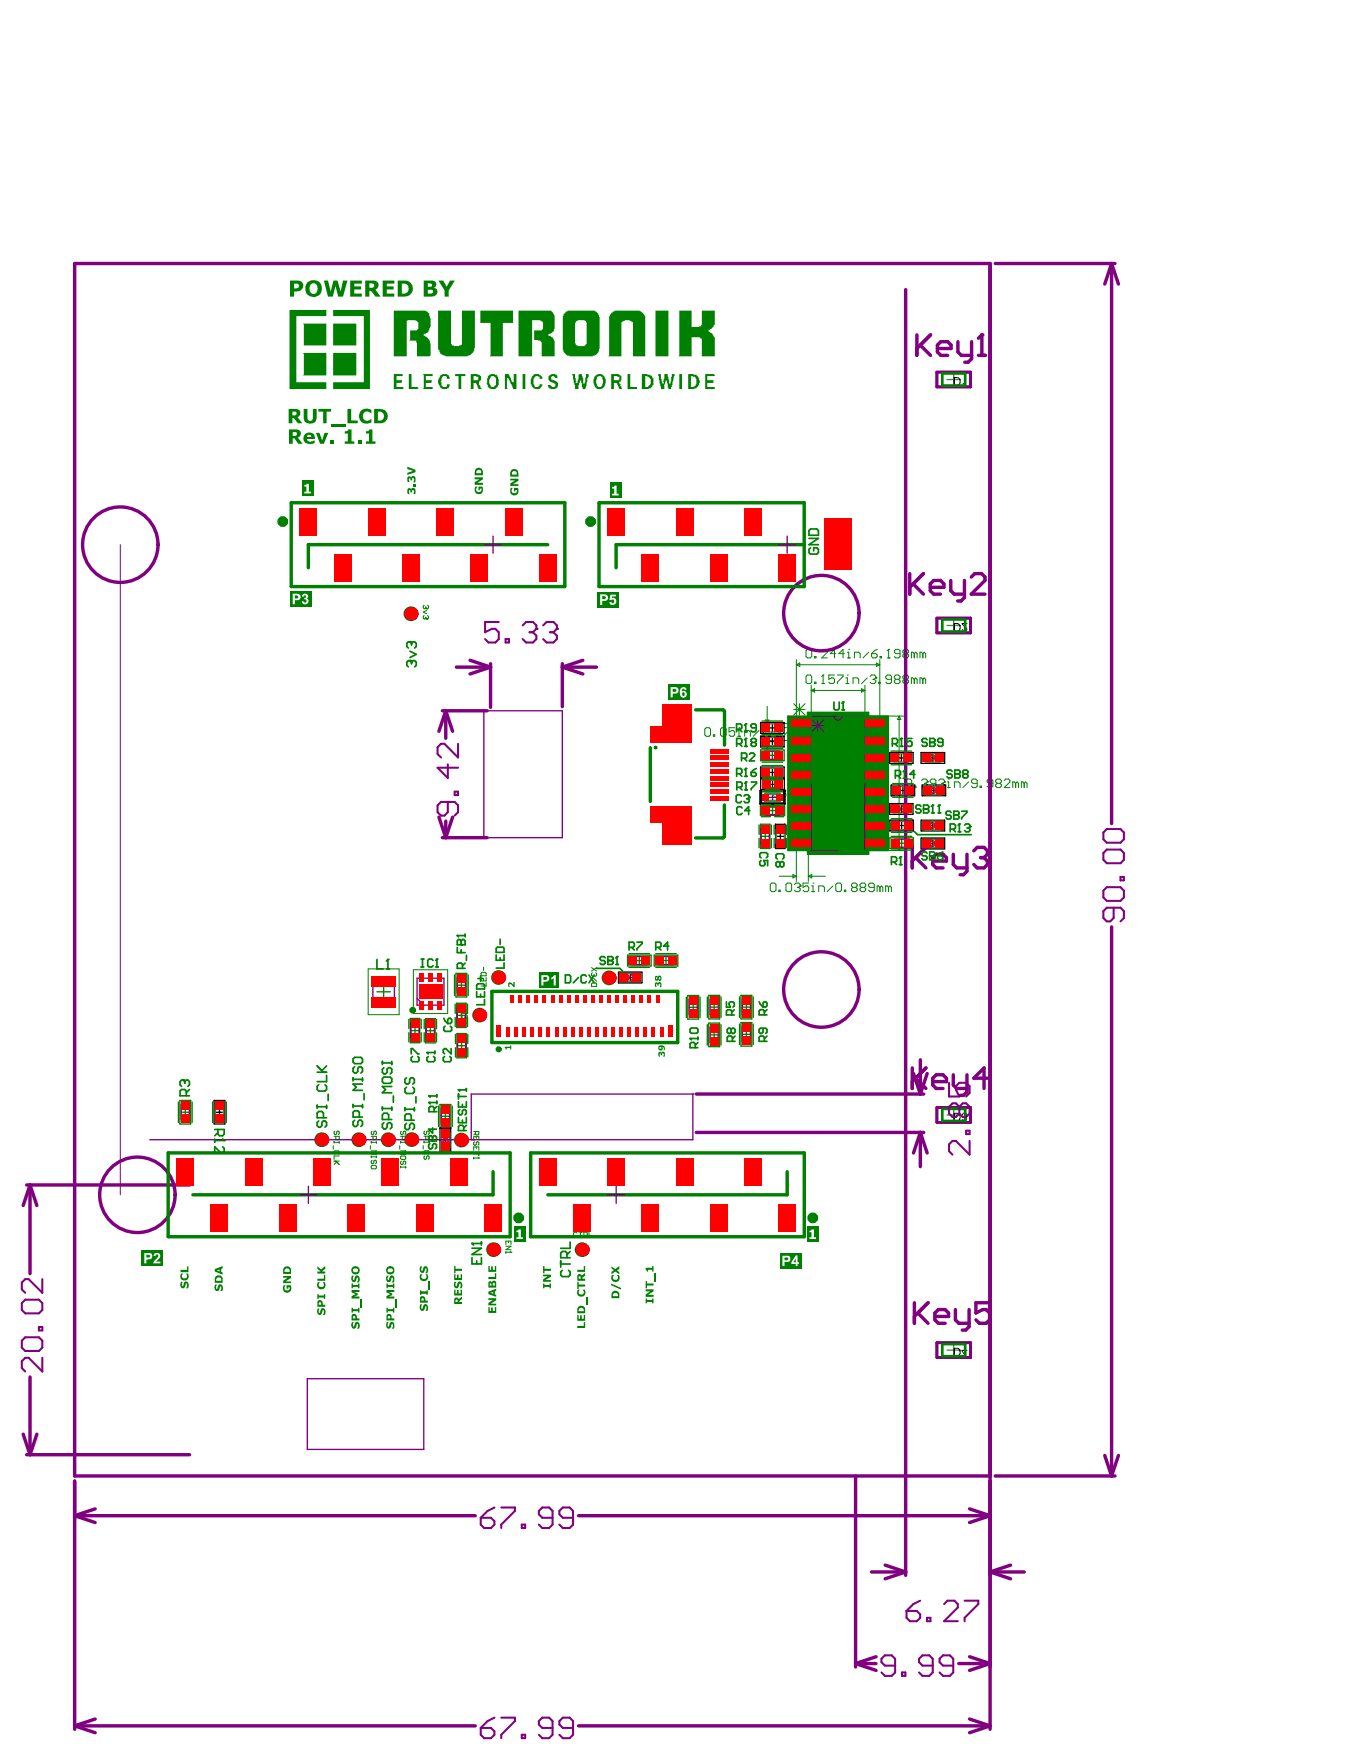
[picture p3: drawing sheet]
<svg xmlns="http://www.w3.org/2000/svg" width="335mm" height="435mm" viewBox="0 0 335 435" stroke-linecap="round" stroke-linejoin="round" font-family="sans-serif">
<path d="M194.6 176.9h4.8v-.9h15v.9h4.8v33.1h-4.8v.9h-15v-.9h-4.8z" fill="#008000"/>
<g fill="none" stroke="#008000" stroke-width=".33">
<path d="M187.7 199h6v2.3h-6zM187.8 185.2h5.8v2.6h-5.8zM189.7 186.5h2M190.7 185.5v2M190.7 199.2v2M187.8 203.5h2.3v6h-2.3zM187.9 206.5h2M188.9 205.5v2M189.7 200.2h2M219.7 206.9h5.8v2.7h-5.8zM221.6 208.2h2M222.6 207.2v2"/>
<path d="M154.9 235.9h5.9v2.6h-5.9zM156.9 237.2h1.9M157.8 236.2v2M161.5 235.9h5.8v2.6h-5.8zM163.4 237.2h2M164.4 236.2v2M93.1 244.9h3.3M94.7 243.3v3.3M101.3 251.5h2.3v6h-2.3zM101.5 254.5h2M102.5 253.5v2M105.1 251.5h2.3v6h-2.3z"/>
<path d="M105.3 254.5h2M106.3 253.5v2M112.6 240.4h2.6v5.8h-2.6zM112.7 247.7h2.4v6h-2.4zM112.8 255.2h2.3v6h-2.3zM112.9 250.7h2M112.9 243.3h2M113 258.2h2M113.9 242.3v2M113.9 249.7v2M114 257.2v2M169.8 245.8h2.7v5.9h-2.7z"/>
<path d="M170.1 248.7h2M171.1 247.7v2M175 252.6h2.6v5.9h-2.6zM175 245.8h2.7v5.8h-2.7zM175.3 255.6h2M175.3 248.7h2M176.3 254.6v2M176.3 247.7v2M182.9 245.8h2.7v5.8h-2.7zM182.9 252.5h2.7v5.8h-2.7zM183.3 255.4h2M183.3 248.7h2"/>
<path d="M184.3 247.7v2M184.3 254.4v2M44.4 271.7h2.7v5.9h-2.7zM44.7 274.7h2M45.7 273.7v2M108.6 272.7h2.7v5.9h-2.7zM109 275.7h2M110 274.7v2"/>
<circle cx="101.5" cy="151.6" r="1.66"/>
<circle cx="118.4" cy="250.7" r="1.66"/>
<circle cx="123.1" cy="241.4" r="1.66"/>
<circle cx="150.4" cy="241.5" r="1.66"/>
<circle cx="79.4" cy="281.4" r="1.66"/>
<circle cx="88.6" cy="281.4" r="1.66"/>
<circle cx="95.9" cy="281.4" r="1.66"/>
<circle cx="101.6" cy="281.4" r="1.66"/>
<circle cx="113.9" cy="281.5" r="1.66"/>
<circle cx="121.8" cy="308.6" r="1.66"/>
<circle cx="143.7" cy="308.6" r="1.66"/>
</g>
<g fill="none" stroke="#008000" stroke-width=".25">
<path d="M104.7 149.5l-.2 .2v.4l.2 .2 .4-.2M104.7 152l-.2 .2v.4l.2 .2 .4-.2M105.1 149.9v.2M105.1 152.4v.2M105.1 150.1l.2 .2M105.1 152.6l.2 .2M105.3 150.3h.1M105.3 152.8h.1M105.3 150.7l-.8 .5 .8 .4M105.6 149.5l.2 .2v.4l-.5 .2M105.6 152l.2 .2v.4l-.5 .2M181.4 179.7h-1.4v1.1l1-.4 .4 .4v.7l-.4 .3h-.7l-.3-.3"/>
<path d="M182.4 179.7h.1M188.1 178.6h9.8M188.4 179.7h.1M188.4 179.7v2.1M188.4 179.7l-.3 .4M189 177.8h.8l-.4 .8zM189.4 174.4v4.2M193.7 179.7h1.4v.4l-1.4 1.4v.3M196.6 162.9v54.7M196.6 164.2h20.6M196.6 164.2l.9-.5v.9zM199 160.7l.4-.3h.7l.3 .3v1.4l-.3 .4h-.7l-.4-.4z"/>
<path d="M199 167l.4-.3h.7l.3 .3v1.5l-.3 .3h-.7l-.4-.3zM200.3 169.2v24.2M200.3 170.5h13.2M200.3 170.5l.8-.4v.8zM201.1 168.5h.4v.3h-.4zM201.1 162.1h.4v.4h-.4zM202.9 168.8h.7M202.9 160.7l.3-.3h.7l.4 .3v.4l-1.4 1.4h1.4M203.2 166.7h.1M203.2 166.7v2.1M203.2 166.7l-.3 .3M206 166.7h-1.4v1.1l.7-.4h.4l.3 .4v.7l-.3 .3h-.7l-.4-.3"/>
<path d="M206.4 161.4h-1.4l1-1v2.1M206.7 166.7h1.4v.3l-1.4 1.5v.3M206.9 176.8h16.4M208.5 161.4h-1.4l1-1v2.1M208.8 168.8h.7M208.8 167.4h.4v1.4M209.2 166.7h.1M209.2 162.5h.7M209.2 161.1h.3v1.4M209.5 160.4h.1M210.6 168.8v-1.4h1.1l.3 .4v1M211 162.5v-1.4h1l.4 .3v1.1"/>
<path d="M212.7 170.1l.8 .4-.8 .4zM213.5 169.2v24.2M214.1 167.4l-1.4 1.4M214.5 161.1l-1.4 1.4M214.8 167l.4-.3h.7l.3 .3v.4M215.2 161.4h1l.4 .4v.3l-.4 .4h-.7l-.3-.4zM215.5 167.8h.4M215.9 167.8l.3 .3v.4l-.3 .3h-.7l-.4-.3M216.2 167.4h.1M216.2 167.4l-.3 .4M216.4 163.7l.8 .5-.8 .4zM216.6 160.4l-.7 .3-.7 .7"/>
<path d="M216.9 168.5h.4v.3h-.4zM217.2 162.9v30.5M217.3 162.1h.3v.4h-.3zM219 162.5h.7M219.4 160.4h.1M219.4 160.4v2.1M219.4 160.4l-.4 .3M220.1 167.8h-1.1l-.3-.4v-.4l.3-.3h.7l.4 .3v1.5l-.4 .3h-.7l-.3-.3M221.2 167.8l-.4-.4v-.4l.4-.3h.7l.3 .3v.4l-.3 .4M221.2 167.8l-.4 .3v.4l.4 .3h.7l.3-.3v-.4l-.3-.3M221.2 167.8h.7M222 176.8v33.2"/>
<path d="M222 176.8l.4 .9h-.8zM222.2 161.4h-1l-.4-.3v-.4l.4-.3h.7l.3 .3v1.4l-.3 .4h-.7l-.4-.4M223.3 167.8l-.4-.4v-.4l.4-.3h.7l.3 .3v.4l-.3 .4M223.3 167.8l-.4 .3v.4l.4 .3h.7l.3-.3v-.4l-.3-.3M223.3 161.4l-.4-.3v-.4l.4-.3h.7l.3 .3v.4l-.3 .3M223.3 167.8h.7M223.3 161.4l-.4 .4v.3l.4 .4h.7l.3-.4v-.3l-.3-.4M223.3 161.4h.7M225.7 167.8l-.3-.4h-.4v1.4M225.7 161.4l-.3-.3h-.4v1.4M225.7 161.4v1.1M225.7 167.8v1"/>
<path d="M225.7 167.8l.4-.4 .3 .4v1M225.7 161.4l.4-.3 .3 .3v1.1M227.8 167.8l-.3-.4h-.4v1.4M227.8 161.4l-.3-.3h-.4v1.4M227.8 161.4v1.1M227.8 167.8v1M227.8 167.8l.4-.4 .3 .4v1M227.8 161.4l.4-.3 .3 .3v1.1M174 180.1l.4-.4h.7l.3 .4v1.4l-.3 .3h-.7l-.4-.3zM176.1 181.5h.4v.3h-.4zM177.9 180.1l.3-.4h.7l.4 .4v1.4l-.4 .3h-.7l-.3-.3zM182.1 181.8h.7"/>
<path d="M182.1 180.4h.3v1.4M183.9 181.8v-1.4h1l.4 .4v1M187.4 180.4l-1.4 1.4M188.1 181.8h.7M188.1 182.9h9.8M189.4 182.9v4.2M189.4 182.9l.4 .8h-.8zM189.8 181.5h.4v.3h-.4zM191.6 180.1l.3-.4h.7l.4 .4v.3l-1.4 1.4h1.4M196.5 180.8l-.3-.4h-.4v1.4M196.5 180.8v1M196.5 180.8l.4-.4 .3 .4v1"/>
<path d="M198.6 180.8l-.3-.4h-.4v1.4M198.6 180.8v1M198.6 180.8l.4-.4 .3 .4v1M199.6 193.4v24.2M223.7 192.7l.3-.3h.7l.4 .3v1.4l-.4 .4h-.7l-.3-.4zM225.8 194.1h.3v.4h-.3zM227.5 192.7l.4-.3h.7l.3 .3v.4M228.2 193.4h.4M228.6 193.4l.3 .4v.3l-.3 .4h-.7l-.4-.4M228.9 193.1h.1M228.9 193.1l-.3 .3M231.1 193.4h-1.1l-.3-.3v-.4l.3-.3h.7l.4 .3v1.4l-.4 .4h-.7l-.3-.4"/>
<path d="M231.8 192.7l.3-.3h.7l.4 .3v.4M232.5 193.4h.3M232.8 193.4l.4 .4v.3l-.4 .4h-.7l-.3-.4M233.2 193.1h.1M233.2 193.1l-.4 .3M233.9 194.5h.7M233.9 193.1h.3v1.4M234.2 192.4h.1M235.6 194.5v-1.4h1.1l.3 .3v1.1M239.1 193.1l-1.4 1.4M241.3 193.4h-1.1l-.3-.3v-.4l.3-.3h.7l.4 .3v1.4l-.4 .4h-.7l-.3-.4M242 194.1h.3v.4h-.3z"/>
<path d="M245.1 193.4h-1l-.4-.3v-.4l.4-.3h.7l.3 .3v1.4l-.3 .4h-.7l-.4-.4M246.2 193.4l-.4-.3v-.4l.4-.3h.7l.3 .3v.4l-.3 .3M246.2 193.4l-.4 .4v.3l.4 .4h.7l.3-.4v-.3l-.3-.4M246.2 193.4h.7M247.9 192.7l.4-.3h.7l.3 .3v.4l-1.4 1.4h1.4M250.8 193.4l-.4-.3h-.3v1.4M250.8 193.4v1.1M250.8 193.4l.3-.3 .4 .3v1.1M252.9 193.4l-.4-.3h-.3v1.4M252.9 193.4v1.1M252.9 193.4l.3-.3 .4 .3v1.1M190.5 218.1h.7l.4 .3v1.4l-.4 .4h-.7l-.3-.4v-1.4z"/>
<path d="M192.3 219.8h.3v.4h-.3zM192.4 216.4h4.2M194.4 218.1h.7l.4 .3v1.4l-.4 .4h-.7l-.4-.4v-1.4zM195.8 216l.8 .4-.8 .4zM196.2 218.4l.3-.3h.7l.4 .3v.4M196.9 219.1h.3M197.2 219.1l.4 .4v.3l-.4 .4h-.7l-.3-.4M197.6 218.8h.1M197.6 218.8l-.4 .3M199.6 216.4h4.2M199.6 216.4l.8-.4v.8zM199.7 218.1h-1.4v1l.7-.3h.3l.4 .3v.7l-.4 .4h-.7l-.3-.4"/>
<path d="M200.4 218.8h.3v1.4M200.7 218.1h.1M205.6 218.8l-1.4 1.4M206.7 218.1h.7l.4 .3v1.4l-.4 .4h-.7l-.3-.4v-1.4zM206.9 210h16.4M208.5 219.8h.3v.4h-.3zM210.6 219.1l-.4-.3v-.4l.4-.3h.7l.3 .3v.4l-.3 .3M210.6 219.1l-.4 .4v.3l.4 .4h.7l.3-.4v-.3l-.3-.4M210.6 219.1h.7M212.7 219.1l-.4-.3v-.4l.4-.3h.7l.3 .3v.4l-.3 .3M212.7 219.1l-.4 .4v.3l.4 .4h.7l.3-.4v-.3l-.3-.4M212.7 219.1h.7"/>
<path d="M215.8 219.1h-1l-.4-.3v-.4l.4-.3h.7l.3 .3v1.4l-.3 .4h-.7l-.4-.4M217.3 219.1v1.1M217.3 219.1l-.4-.3h-.3v1.4M217.3 219.1l.3-.3 .4 .3v1.1M219.4 219.1l-.4-.3h-.3v1.4M219.4 219.1v1.1M219.4 219.1l.3-.3 .4 .3v1.1M221.6 209.2h.8l-.4 .8zM90.9 239.3h7.6v11.3h-7.6zM102.1 239.5h8.4v10.8h-8.4zM119.4 238.9v.8M146 238.9l1.3 .9"/>
<path d="M147.3 238.9l-1.3 .9M200.4 220.2h.7M202.1 220.2v-1.4h1.1l.3 .3v1.1M114.1 250.7v.8h1.3v-.8M114.3 249.4h.8l.3 .2v.6h-1.3v-.6zM114.3 248.6h.8M114.7 248.1v.9M114.7 251.1v.4M115.4 251.9v.9h-1.3M118.8 241.4v.8h1.2v-.8M119 240.1h.8l.2 .2v.7h-1.2v-.7zM119.4 241.8v.4"/>
<path d="M120 242.7v.8h-1.2M146.3 240.2l-.3 .2v.4l.3 .3h.8l.2-.3v-.4l-.2-.2M146.3 242.7h.8l.2 .3v.6h-1.3v-.6zM146.5 241.5l.8 .8M82.7 279.3l-.2 .3v.4l.4 .2 .2-.2v-.4l.4-.3 .2 .3v.4l-.2 .2M91.9 279.3l-.2 .3v.4l.4 .2 .2-.2v-.4l.4-.3 .2 .3v.4l-.2 .2M99.1 279.3l-.2 .3v.4l.4 .2 .2-.2v-.4l.5-.3 .2 .3v.4l-.2 .2M104.9 279.3l-.2 .2v.4l.4 .3 .2-.3v-.4l.4-.2 .3 .2v.4l-.3 .3M117 279.4h1.2v.7l-.2 .2h-.4l-.2-.2v-.7M117.4 279.8l-.4 .5M82.3 282.9v.9M82.5 280.6h1.2v.6l-.2 .3h-.4l-.2-.3v-.6"/>
<path d="M82.5 281.9v.4M82.5 282.1h1.2M82.5 286.7h1.2M82.7 285l-.2-.2v-.4l.2-.2h.8l.2 .2v.4l-.2 .2M82.9 286.7l.8 .9M83.1 286.9l-.6 .7M83.7 281.9v.4M83.7 285.5h-1.2v.8M91.4 282.9v.9M91.7 280.6h1.2v.6l-.2 .3h-.4l-.2-.3v-.6M91.7 282.1h1.2M91.7 284.2h1.2l-.4 .4 .4 .4h-1.2"/>
<path d="M91.7 288l.2-.2h.8l.2 .2v.4l-.2 .2h-.8l-.2-.2zM91.7 281.9v.4M91.7 285.5v.4M91.7 285.7h1.2M91.9 286.5l-.2 .2v.5l.4 .2 .2-.2v-.5l.4-.2 .2 .2v.5l-.2 .2M92.9 281.9v.4M92.9 285.5v.4M98.7 282.9v.9M98.9 284.2h1.3l-.5 .4 .5 .4h-1.3M98.9 280.6h1.3v.6l-.2 .3h-.5l-.2-.3v-.6M98.9 282.1h1.3M98.9 285.7l.2-.2h.9l.2 .2v.4l-.2 .2h-.9l-.2-.2z"/>
<path d="M98.9 281.9v.4M98.9 288v.4M98.9 288.2h1.3M99.1 286.7l-.2 .2v.5l.2 .2 .4-.2v-.5l.2-.2 .5 .2v.5l-.2 .2M100.2 281.9v.4M100.2 288v.4M104.5 282.9v.8M104.7 280.6h1.3v.6l-.3 .2h-.4l-.2-.2v-.6M104.7 282.1h1.3M104.7 281.8v.5M104.9 285l-.2-.2v-.4l.2-.2h.8l.3 .2v.4l-.3 .2M104.9 285.4l-.2 .2v.5l.2 .2 .4-.2v-.5l.2-.2 .5 .2v.5l-.3 .2"/>
<path d="M106 281.8v.5M117 281.5v-.8h1.2v.8M117 284.1v-.9h1.2v.9M117 285.8v.4M117 284.9h1.2M117 286h1.2M117.2 282l-.2 .2v.4l.2 .2h.2l.2-.2v-.4l.4-.2 .2 .2v.4l-.2 .2M117.6 280.7v.4M117.6 283.2v.4M118 285.8l.2 .2M118.2 286h.1M118.2 284.5v.8"/>
<path d="M124.9 307.3v-.8h1.3v.8M124.9 309v.4M124.9 307.8h1.3l-1.3 .8h1.3M124.9 309.2h1.3M125.5 306.5v.4M126 309l.2 .2M126.2 309.2h.1M142.5 304.5l-.3-.2h-.4l-.2 .2v.8l.2 .2h.4l.3-.2M142.9 304.3h.8M143.3 304.3v1.2M144.1 305.1h.7l.2-.2v-.4l-.2-.2h-.7v1.2M144.6 305.1l.4 .4"/>
<path d="M145.4 304.3v1.2h.9"/>
</g>
<path d="M194.6 176.9h4.8v-.9h15v.9h4.8v33.1h-4.8v.9h-15v-.9h-4.8z" fill="none" stroke="#008000" stroke-width=".51"/>
<g fill="none" stroke="#800080" stroke-width=".33">
<path d="M188.9 185.5h3.6v2h-3.6zM188.9 199.2h3.7v2h-3.7zM189.1 196.9h3.3M190.7 195.2v3.4M187.9 204.7h2v3.7h-2zM220.8 207.2h3.6v2h-3.6zM156 236.2h3.7v2h-3.7zM162.6 236.2h3.7v2h-3.7zM92.1 241.6h5.3v6.6h-5.3zM101.5 252.7h2v3.6h-2zM103 241.6h6.6v6.6h-6.6zM103 246.5l1.6 1.7"/>
<path d="M105.3 252.7h2v3.7h-2zM112.9 241.5h2v3.6h-2zM112.9 248.9h2v3.7h-2zM113 256.4h2v3.7h-2zM170.1 246.9h2v3.7h-2zM175.3 253.7h2v3.7h-2zM175.3 246.9h2v3.6h-2zM183.3 246.9h2v3.6h-2zM183.3 253.6h2v3.7h-2zM44.7 272.8h2v3.7h-2zM109 273.8h2v3.7h-2z"/>
</g>
<g fill="none" stroke="#800080" stroke-width=".25">
<path d="M200.3 176.8h13.2v33.2h-13.2zM200.3 177.8h-3.7v1.7h3.7M200.5 177.8l2.8 2.8M200.5 179.2h2.8M201.9 177.8v2.8M203.3 177.8l-2.8 2.8M205.9 176.8a1.01 1.01 0 0 0 1 1 1.01 1.01 0 0 0 1-1M213.5 177.8h3.7v1.7h-3.7M200.3 182.1h-3.7v1.6h3.7M200.3 186.3h-3.7v1.6h3.7M200.3 190.5h-3.7v1.6h3.7M200.3 194.7h-3.7v1.7h3.7"/>
<path d="M200.3 199h-3.7v1.6h3.7M213.5 182.1h3.7v1.6h-3.7M213.5 186.3h3.7v1.6h-3.7M213.5 190.5h3.7v1.6h-3.7M213.5 194.7h3.7v1.7h-3.7M213.5 199h3.7v1.6h-3.7M200.3 203.2h-3.7v1.6h3.7M200.3 207.4h-3.7v1.6h3.7M213.5 203.2h3.7v1.6h-3.7M213.5 207.4h3.7v1.6h-3.7"/>
</g>
<path d="M6.6 292.6h40.2M7.4 292.6l1.7 5.1M7.4 292.6l-1.7 5.1M7.4 292.6v21.9M5.7 354.2l1.7 5M6.6 359.2h40.2M7.4 340v19.2M9.1 354.2l-1.7 5" fill="none" stroke="#800080" stroke-width=".84"/>
<path d="M10.5 315.9v3.4l-3.4-3.4h-.9l-.8 .8v1.7l.8 .9M5.4 321.8l.8-.9h3.4l.9 .9v1.7l-.9 .8h-3.4l-.8-.8zM6.2 330.2h3.4l.9 .9v1.7l-.9 .8h-3.4l-.8-.8v-1.7zM9.6 327.7h.9v.8h-.9zM10.5 335.3v3.4l-3.4-3.4h-.9l-.8 .9v1.6l.8 .9" fill="none" stroke="#800080" stroke-width=".51"/>
<path d="M233.8 93.7h3.3M235.5 92.1v3.3M233.8 154.5h3.3M235.5 152.8v3.3M233.8 275.3h3.3M235.5 273.7v3.3M233.8 333.4h3.3M235.5 331.7v3.4" fill="none" stroke="#008080" stroke-width=".33"/>
<path d="M231.3 91.9h8.3v3.6h-8.3zM231.3 152.6h8.3v3.7h-8.3zM231.3 273.5h8.3v3.7h-8.3zM231.3 331.6h8.3v3.6h-8.3z" fill="none" stroke="#000" stroke-width=".66"/>
<g fill="#000">
<path d="M238.2 93.1h.2v2.2l-.7-.5v-.3l.5 .3zM237.4 153.9h1.5v.2h-1.1l.6 .6a.68 .68 0 0 1 .5 .8 .68 .68 0 0 1-.8 .5 .68 .68 0 0 1-.6-.6h.3a.42 .42 0 0 0 .6 .3 .42 .42 0 0 0 0-.7l-.8-.6zM237.8 274.8h.1a.66 .66 0 0 1 .9 .3 .66 .66 0 0 1-.4 .9 .52 .52 0 0 1 .2 .7 .52 .52 0 0 1-.7 .1l-.4-.3 .3-.2a.33 .33 0 0 0 .2 .4 .33 .33 0 0 0 .4-.3 .33 .33 0 0 0-.3-.3l-.1-.3a.41 .41 0 0 0 .6-.3 .41 .41 0 0 0-.3-.5 .41 .41 0 0 0-.5 .4h-.4z"/>
<path d="M235.7 93.4h.5a.81 .81 0 0 1 .7 .8 .81 .81 0 0 1-.7 .8h-.5zM235.4 93.1v2.1h.8a1.09 1.09 0 0 0 1-.7 1.09 1.09 0 0 0-.4-1.2z"/>
<path d="M235.7 154.1h.5a.93 .93 0 0 1 .6 1.5l-.3 .1h-.8zM235.4 153.9v2.1h.8a1.09 1.09 0 0 0 1-.8 1.09 1.09 0 0 0-.4-1.2l-.3-.1z"/>
<path d="M235.7 275h.5a.84 .84 0 0 1 .6 1.4l-.3 .2h-.8zM235.4 274.8v2.1h.8a1.06 1.06 0 0 0 1-1.1 1.06 1.06 0 0 0-1-1z"/>
<path d="M235.7 333.1h.5a.84 .84 0 0 1 .6 1.3l-.3 .3h-.8zM235.4 332.8v2.2h.8a1.06 1.06 0 0 0 1-1.1 1.06 1.06 0 0 0-1-1.1z"/>
<path d="M237.6 333.6h.7v.9zM237.3 333.3v.3l1.1 1.4h.1v-1.4h.4v-.3h-.4v-.5h-.2v.5z"/>
</g>
<path d="M135.2 134.5h-59.1v5.7M198.6 134.5h-46.5v5.7M121.7 289.3v5.8h-74.1M194.3 289.3v5.8h-59.1" fill="none" stroke="#008000" stroke-width=".84"/>
<path d="M187.8 195.3h5.8v3.2h-5.8z" fill="none" stroke="#008080" stroke-width=".66"/>
<g fill="#008080">
<path d="M191.2 194.9h.1a.74 .74 0 0 1 1.2 .5h-.2l-.1-.2a.83 .83 0 0 0-1.2 .3 .83 .83 0 0 0 .3 1.1 .69 .69 0 0 0 1-.5l.3 .1a1.01 1.01 0 0 1-1.3 .6 1.01 1.01 0 0 1-.6-1.4z"/>
<path d="M193.1 194.9a.58 .58 0 0 1 .9 0 .58 .58 0 0 1-.2 .9 .62 .62 0 0 1 .4 .7 .62 .62 0 0 1-.8 .5l-.3-.1-.3-.4 .3-.2a.44 .44 0 0 0 .5 .4 .44 .44 0 0 0 .4-.6 .44 .44 0 0 0-.6-.2v-.2a.36 .36 0 0 0 .4-.3 .36 .36 0 0 0-.3-.4 .36 .36 0 0 0-.4 .4l-.3-.1z"/>
</g>
<path d="M231.3 91.9h8.3v3.6h-8.3zM231.3 152.6h8.3v3.7h-8.3zM231.3 273.5h8.3v3.7h-8.3zM231.3 331.6h8.3v3.6h-8.3z" fill="none" stroke="#800080" stroke-width=".66"/>
<g fill="none" stroke="#000" stroke-width=".33">
<path d="M187.8 178.4h5.8v2.7h-5.8zM189.7 179.7h2M190.7 178.7v2M187.8 181.8h5.8v2.7h-5.8zM187.8 189.4h5.8v2.7h-5.8zM187.8 192.4h5.8v2.6h-5.8zM189.7 183.1h2M189.7 190.7h2M189.7 193.7h2M190.7 182.1v2M190.7 189.7v2M190.7 192.7v2"/>
<path d="M219.6 198.4h5.8v2.7h-5.8zM219.6 185.8h5.8v2.7h-5.8zM220 193.9h5.8v2.6h-5.8zM221.5 199.8h2M221.5 187.2h2M221.9 195.2h2M222.5 198.8v2M222.5 186.2v2M222.9 194.2v2M227.4 185.8h5.8v2.7h-5.8zM227.7 193.9h5.8v2.6h-5.8zM229.3 187.2h2"/>
<path d="M229.6 195.2h2M230.3 186.2v2M230.6 194.2v2M191.5 203.5h2.3v6h-2.3zM191.7 206.5h1.9M192.6 205.5v2M219.7 202.5h5.8v2.7h-5.8zM221.6 203.9h2M222.6 202.9v2M227.4 202.5h5.8v2.7h-5.8zM227.4 207h5.8v2.6h-5.8zM229.3 203.9h2"/>
<path d="M229.3 208.3h2M230.3 202.9v2M230.3 207.3v2M152.7 240.1h5.8v2.6h-5.8zM154.6 241.4h2M155.6 240.4v2M52.9 271.7h2.6v5.9h-2.6zM53.2 274.7h2M54.2 273.7v2M108.6 278.6h2.7v5.8h-2.7zM109 281.5h2M110 280.5v2"/>
</g>
<path d="M187.8 195.3h5.8v3.2h-5.8z" fill="none" stroke="#000" stroke-width=".66"/>
<path d="M232.6 92.2h5.7v3h-5.7zM232.6 153h5.7v3h-5.7zM232.6 273.8h5.7v3h-5.7zM232.6 331.9h5.7v3h-5.7z" fill="none" stroke="#008000" stroke-width=".66"/>
<g fill="none" stroke="#008080" stroke-width=".33">
<path d="M188.9 178.7h3.6v2h-3.6zM188.9 182.1h3.6v2h-3.6zM188.9 189.7h3.6v2h-3.6zM188.9 192.7h3.7v2h-3.7zM220.7 198.7h3.6v2.1h-3.6zM220.7 186.2h3.7v2h-3.7zM221.1 194.2h3.6v2h-3.6zM228.5 186.2h3.7v2h-3.7zM228.7 194.2h3.7v2h-3.7zM191.7 204.7h1.9v3.7h-1.9zM220.8 202.9h3.6v2h-3.6zM228.5 202.9h3.7v2h-3.7z"/>
<path d="M228.5 207.3h3.7v2.1h-3.7zM153.8 240.3h3.6v2.1h-3.6zM53.2 272.8h2v3.7h-2zM109 279.7h2v3.6h-2z"/>
</g>
<path d="M189 196h3.5v1.8h-3.5z" fill="none" stroke="#008080" stroke-width=".66"/>
<path d="M18.4 65.1h226v299.4h-226z" fill="none" stroke="#800080" stroke-width=".84"/>
<path d="M119.5 175.5h19.3v31.4h-19.3zM75.9 340.5h28.7v17.4h-28.7z" fill="none" stroke="#800080" stroke-width=".33"/>
<circle cx="171.1" cy="270.2" r=".17" fill="#800080"/>
<path d="M119.6 134.5h4.2M121.7 132.4v4.2M192.2 134.5h4.3M194.3 132.4v4.2M37 281.4h134.1v-11.2h-54.8v11.2M74 295.1h4.3M76.1 292.9v4.3M150 295.1h4.2M152.1 292.9v4.3" fill="none" stroke="#800080" stroke-width=".33"/>
<path d="M29.7 134.5v160.6" fill="none" stroke="#800080" stroke-width=".25"/>
<g fill="none" stroke="#800080" stroke-width=".84">
<path d="M223.6 71.5v317.5M244.4 66.3v360.7M245.7 65.1h29.6M274.4 65.1l1.7 5M274.4 65.1l-1.6 5M274.4 65.1v138.3M109.2 175.5h11.1M110.1 175.5l1.6 5.1M110.1 175.5l-1.7 5.1M110.1 175.5v6.8M112.7 164.7h8.4M116.1 163.1l5 1.6"/>
<path d="M121.1 164.7l-5 1.7M121.1 163.9v10.8M138.8 164.7l5.1 1.7M138.8 164.7h8.5M138.8 163.9v10.6M143.9 163.1l-5.1 1.6M108.4 201.8l1.7 5.1M109.2 206.9h11.1M110.1 202.8v4.1M111.7 201.8l-1.6 5.1M225.2 209.3v5M226.1 211.8l2.5 2.5"/>
<path d="M228.6 209.3l-3.4 3.3M230.3 212.6h3.4v-.8l-.9-.9h-1.7l-.8 .9v1.7l.8 .8h1.7M235.4 210.9v2.6l.8 .8h2.5M238.7 210.9v4.3l-.8 .8h-.9M240.4 210.1l.9-.8h1.7l.8 .8v.8M274.4 228.9v135.6M171.9 270.2h56.2M171.9 279.7h56.2M225.2 263.7v5.1M225.5 265.1l1.7 5.1M226.1 266.3l2.5 2.5M227.2 279.7l1.7 5"/>
<path d="M227.2 279.7l-1.7 5M227.2 261.7v8.5M227.2 279.7v8.4M228.6 263.7l-3.4 3.4M228.9 265.1l-1.7 5.1M230.3 267.1h3.4v-.8l-.9-.9h-1.7l-.8 .9v1.6l.8 .9h1.7M235.4 265.4v2.5l.8 .9h2.5M238.7 265.4v4.2l-.8 .9h-.9M243.8 266.3h-3.4l2.6-2.6v5.1M225.8 321.7v5.1M226.6 324.2l2.5 2.6M229.1 321.7l-3.3 3.4"/>
<path d="M230.8 325.1h3.4v-.9l-.8-.8h-1.7l-.9 .8v1.7l.9 .9h1.7M235.9 323.4v2.5l.8 .9h2.6M239.3 323.4v4.2l-.9 .9h-.8M244.3 321.7h-3.4v2.5l1.7-.8h.9l.8 .8v1.7l-.8 .9h-1.7l-.9-.9M272.8 359.4l1.6 5.1M276.1 359.4l-1.7 5.1M18.4 365.7v61.3M18.4 374.3l5.1 1.7M18.4 374.3h98.9M23.5 372.6l-5.1 1.7M142.8 374.3h101.6M211.2 364.5v47.2"/>
<path d="M239.4 372.6l5 1.7M244.4 374.3l-5 1.7M245.7 364.5h29.6M215.2 388.2h8.4M218.5 386.5l5.1 1.7M223.6 388.2l-5.1 1.7M244.4 388.2l5.1 1.7M244.4 388.2h8.5M249.5 386.5l-5.1 1.7M211.2 410.8l5.1 1.7M211.2 410.8h5.1M216.3 409.1l-5.1 1.7"/>
<path d="M236.7 410.8h7.7M239.4 409.1l5 1.7M244.4 410.8l-5 1.7M18.4 426.2l5.1 1.7M18.4 426.2h98.9M23.5 424.5l-5.1 1.7M142.8 426.2h101.6M239.4 424.5l5 1.7M244.4 426.2l-5 1.7"/>
</g>
<circle cx="243.8" cy="210.9" r=".42" fill="#800080"/>
<g fill="none" stroke="#800080" stroke-width=".84">
<path d="M226.4 82.7v5.1M227.2 85.2l2.5 2.6M229.7 82.7l-3.3 3.4M231.4 86.1h3.4v-.9l-.8-.8h-1.7l-.9 .8v1.7l.9 .9h1.7M236.5 84.4v2.5l.8 .9h2.6M239.9 84.4v4.2l-.9 .8h-.8M241.6 87.8h1.7M242.4 82.7v5.1M224.6 141.7v5M225.5 144.2l2.5 2.5M228 141.7l-3.4 3.3M229.7 145h3.4v-.8l-.9-.9h-1.7l-.8 .9v1.7l.8 .8h1.7"/>
<path d="M234.7 143.3v2.6l.9 .8h2.5M238.1 143.3v4.3l-.8 .8h-.9M239.8 142.5l.8-.8h1.7l.9 .8v.8l-3.4 3.4h3.4M242.1 211.8h.9M243 211.8l.8 .8v.9l-.8 .8h-1.7l-.9-.8M243.8 210.9l-.8 .9"/>
</g>
<circle cx="242.4" cy="82.7" r=".42" fill="#800080"/>
<path d="M242.4 82.7l-.8 .8" fill="none" stroke="#800080" stroke-width=".84"/>
<g fill="none" stroke="#800080" stroke-width=".51">
<path d="M123.1 153.6h-3.3v2.5l1.6-.8h.9l.8 .8v1.7l-.8 .9h-1.7l-.8-.9M124.8 157.8h.9v.9h-.9zM129 154.4l.9-.8h1.7l.8 .8v.9M272.4 205.6l.9-.9h3.3l.9 .9v1.7l-.9 .8h-3.3l-.9-.8zM272.4 210.6l.9-.8h3.3l.9 .8v1.7l-.9 .9h-3.3l-.9-.9zM273.3 219.1h3.3l.9 .8v1.7l-.9 .9h-3.3l-.9-.9v-1.7zM276.6 216.6h.9v.8h-.9zM275 224.2v2.5l-.9 .8h-.8l-.9-.8v-1.7l.9-.8h3.3l.9 .8v1.7l-.9 .8M118.7 374.8h2.5l.9 .8v.9l-.9 .8h-1.7l-.8-.8zM122.1 372.3l-1.7 .8-1.7 1.7M123.8 372.3h3.3v.8l-3.3 3.4v.8M128.8 376.5h.9v.8h-.9z"/>
<path d="M136.4 374.8h-2.5l-.9-.8v-.9l.9-.8h1.7l.8 .8v3.4l-.8 .8h-1.7l-.9-.8M141.5 374.8h-2.5l-.9-.8v-.9l.9-.8h1.6l.9 .8v3.4l-.9 .8h-1.6l-.9-.8M223.8 397.8h2.5l.9 .9v.8l-.9 .9h-1.6l-.9-.9zM227.2 395.3l-1.7 .8-1.7 1.7M228.9 399.5h.8v.9h-.8zM233.1 396.1l.8-.8h1.7l.9 .8v.9l-3.4 3.4h3.4M238.2 395.3h3.3v.8l-3.3 3.4v.9M221 411.3h-2.5l-.9-.8v-.9l.9-.8h1.7l.8 .8v3.4l-.8 .8h-1.7l-.9-.8M222.7 413h.8v.8h-.8zM230.3 411.3h-2.5l-.9-.8v-.9l.9-.8h1.6l.9 .8v3.4l-.9 .8h-1.6l-.9-.8M235.4 411.3h-2.6l-.8-.8v-.9l.8-.8h1.7l.9 .8v3.4l-.9 .8h-1.7l-.8-.8M118.7 426.7h2.5l.9 .8v.9l-.9 .8h-1.7l-.8-.8z"/>
<path d="M122.1 424.2l-1.7 .8-1.7 1.7M123.8 424.2h3.3v.8l-3.3 3.4v.8M128.8 428.4h.9v.8h-.9zM136.4 426.7h-2.5l-.9-.8v-.9l.9-.8h1.7l.8 .8v3.4l-.8 .8h-1.7l-.9-.8M141.5 426.7h-2.5l-.9-.8v-.9l.9-.8h1.6l.9 .8v3.4l-.9 .8h-1.6l-.9-.8"/>
</g>
<circle cx="132.4" cy="155.3" r=".25" fill="#800080"/>
<path d="M130.7 156.1h.9M131.6 156.1l.8 .9v.8l-.8 .9h-1.7l-.9-.9M132.4 155.3l-.8 .8M134.1 154.4l.9-.8h1.6l.9 .8v.9" fill="none" stroke="#800080" stroke-width=".51"/>
<circle cx="137.5" cy="155.3" r=".25" fill="#800080"/>
<g fill="none" stroke="#800080" stroke-width=".51">
<path d="M135.8 156.1h.8M136.6 156.1l.9 .9v.8l-.9 .9h-1.6l-.9-.9M137.5 155.3l-.9 .8M110.6 198v2.6l-.9 .8h-.8l-.9-.8v-1.7l.9-.9h3.4l.8 .9v1.7l-.8 .8M110.6 188.7v3.4l-2.6-2.5h5.1M112.3 195.5h.8v.8h-.8zM113.1 183.7v3.4l-3.4-3.4h-.8l-.9 .8v1.7l.9 .9M234.3 267.4v3.4h2.5l-.8-1.7v-.9l.8-.8h1.7l.9 .8v1.7l-.9 .9M236.8 273.3l.9-.8h.8l.9 .8v1.7l-.9 .8h-.8l-.9-.8M236.8 273.3l-.8-.8h-.8l-.9 .8v1.7l.9 .8h.8l.8-.8M236.8 273.3v1.7M238.5 279.2h.9v.9h-.9z"/>
<path d="M239.4 281.8v3.3l-3.4-3.3h-.8l-.9 .8v1.7l.9 .8"/>
</g>
<g fill="none" stroke="#800080" stroke-width=".84">
<path d="M212.1 244.3a9.3 9.3 0 0 0-13.7-8.2 9.3 9.3 0 0 0-.9 15.9 9.3 9.3 0 0 0 14.5-6.5l.1-1.1"/>
<circle cx="29.7" cy="134.5" r="9.3"/>
<circle cx="202.8" cy="151.4" r="9.3"/>
<circle cx="33.9" cy="295.1" r="9.3"/>
</g>
<g fill="#008000">
<path d="M219.2 203.4h.9v1.2h-.9z"/>
<path d="M71.5 76.5h9.1v1.6h-7.4v16.3h7.4v1.7h-9.1z"/>
<path d="M82.3 76.5h9v19.6h-9v-1.7h7.5v-16.3h-7.5z"/>
<path d="M97.2 92.4h2.2v.5h-1.5v1h1.3l-.1 .7h-1.2v1h1.7v.5h-2.4z"/>
<path d="M112.4 92.4h2.5v.5h-1v3.2h-.7v-3.2h-.8z"/>
<path d="M104.5 92.4h2.3v.5h-1.7v1h1.5l-.1 .7h-1.4v1h1.7v.5h-2.3l.1-.2v-3.4z"/>
<path d="M124.6 92.4h1.1v.3l.3 .3v.4h.2v.5h.1l.2 .5h.3v-2h.7v3.7h-.8l-.2-.9-.5-.5v-.5h-.2v-.3h-.1l-.2-.5h-.3v.3h.1l-.1 .2v2l.1 .2h-.7z"/>
<path d="M131.4 92.9l.5-.5h1.2v.1h.3l.5 .5v.6h-.7v-.6h-.3v-.1h-.7l-.1 .1a2.24 2.24 0 0 0 0 2.4v.2h.8l.3-.4v-.3h.7l-.2 .7-.5 .5h-1.1v-.2h-.4a2.83 2.83 0 0 1-.7-2.2l.2-.5h.2z"/>
<path d="M100.9 92.4h.7v3.2h1.7l-.2 .1 .2 .4h-2.4z"/>
<path d="M108.7 92.7l.5-.2v-.1h1.1l.7 .6v.6h-.7l-.1-.7h-.9l-.1 .5h-.2v.7h-.2v.3h.2a1.11 1.11 0 0 0 .3 1.2h.9l.1-.7h.7l-.1 .8-.6 .2v.2h-1.1v-.2l-.5-.2-.2-.5a1.63 1.63 0 0 1 .2-2.2z"/>
<path d="M129 92.4h.7v3.7h-.7z"/>
<path d="M135.8 92.5h.3v-.1h1v.1l.5 .2v.7h-.5l-.3-.5-.7 .1v.7l.8 .2v.2a.87 .87 0 0 1 .9 1v.3h-.2l-.2 .5h-.3v.2h-1.2v-.2l-.5-.2-.2-.6h.7l.4 .5h.6l.2-.2v-.7l-.7-.1v-.2h-.5l-.1-.3a.87 .87 0 0 1-.4-1.2z"/>
<path d="M141.3 92.4h.7v1h.1v.7h.2l-.2 .5h.6l-.2-.4h.2v-.5h.1v-1.2l.2-.1h.7l.1 1h.2v1.3h.3v-.3h.2l.2-2h.6v.6l-.3 .4v1h-.2v.8h-.1l-.2 .9h-.7l-.3-2.2-.3 .2v.5h-.2v.5h-.2v1h-.8v-1h-.2v-.5h-.2v-.9h-.1v-1h-.2z"/>
<path d="M154.9 92.4h.7v3.2h1.7v.5h-2.4z"/>
<path d="M162.5 92.4h.7v1.2h.1l.2 1.1h.4l-.2-.6h.2v-.5h.1v-1.2h.9v.6h.1v.7h.2v1h.3v-.5h.2l.2-1.8h.6l-.1 1h-.2l.2 .3h-.2v.5h-.2v.9h-.1v.5h-.2v.5h-.7v-.4h-.1v-1h-.2v-.6l-.2-.2h-.1v.5h-.2v.5h-.2v1.2h-.8z"/>
<path d="M167.7 92.4h.7v3.7h-.7z"/>
<path d="M174.1 92.4h2.2l.2 .1v.4h-1.9v1h1.5v.7h-1.5v1h1.9v.5h-2.4z"/>
<path d="M97.2 76.7h7.9v.2h.4l.5 .5v.5a5.2 5.2 0 0 1 .3 2.9l-.3 .3-.2 .8-.3 .4h-.4v.1h-.5v.5l.7 .2 .7 .7v.3h.1v.7h.2v3l-.2 .2h-3.2v-3.4h-.1v-.5h-1.7l.2-.1v-2.4h1.6v-.2a.87 .87 0 0 0 .4-1.2v-.6l-.4-.4h-.3v-.1h-2l-.2 .1v8.8h-3.2z"/>
<path d="M74.8 87.2h5.8v5.5h-5.8l.2-.2v-5.2z"/>
<path d="M150.9 77.2h.3l.5-.5h6.3v.2h.3l.5 .5a3.1 3.1 0 0 1 .5 2.7v7.9h-3v-7.6a.68 .68 0 0 0-.5-1l-.4-.3h-1.1l-.4 .3a.68 .68 0 0 0-.5 1v7.6h-3.2l.2-.2v-7.9a2.88 2.88 0 0 1 .5-2.5z"/>
<path d="M128 76.7h8.1l.2 .2a2.83 2.83 0 0 1 .6 2.2v.5a2.88 2.88 0 0 1-.5 2.5l-.5 .2v.1h-.5v.5h.5l.7 .7a3.8 3.8 0 0 1 .3 2.4v2h-3.2v-2.7a1.11 1.11 0 0 0-.3-1.2l-1.5-.1v-2.4h1.8v-.2a.87 .87 0 0 0 .4-1.2v-.6l-.4-.4h-.3v-.1h-2v8.9h-3.4z"/>
<path d="M82.3 87.2h5.7v5.5h-5.7z"/>
<path d="M118.6 76.7h8.1v3h-2.6v8.3h-3.2l.2-.2v-8.1h-2.5z"/>
<path d="M108.2 76.7h3.2v8.3h.1v.3h.5v.2h1.4v-.2a.76 .76 0 0 0 .7-.4 .76 .76 0 0 0-.1-.8v-7.4h3.2v9.3h-.1l-.2 1-.7 .7-.8 .1v.2h-5.4v-.2h-.5v-.1h-.3v-.2l-.5-.2-.2-.8a.87 .87 0 0 1-.3-1.2z"/>
<path d="M167.7 76.7h3.1v4.1h1.8v-.2h.5v-.4h.2v-3.5h3.2v2.7a1.11 1.11 0 0 1-.4 1.2l-.5 .7-.6 .1v.5h.3l.2 .4h.3l.2 .5h.1v.3a.87 .87 0 0 1 .4 1.2v3.7h-3.2v-3.5a.68 .68 0 0 0-.5-1.1v-.1h-2v4.7h-3.2l.1-.2z"/>
<path d="M161.8 76.7h3.2v11.3h-3.2z"/>
<path d="M74.8 79.9h5.8v5.4h-5.6v-5.2z"/>
<path d="M82.3 79.9h5.7v5.4h-5.7z"/>
<path d="M150.9 92.4v3.7h.7v-1.5h.6l.2 .1 .5 1.4h.7l-.2-.7-.3-.2 .2-.3-.4-.2v-.5h.4l.1-.5a1.1 1.1 0 0 0-.3-1.2h-.4v-.1zM151.6 92.9l1.3 .1v.7l-.2 .2h-1.1z"/>
<path d="M146.9 92.9a2.46 2.46 0 0 0-.2 2.2l.2 .5 .5 .5h1.1v-.2h.4a3.7 3.7 0 0 0 .7-2.3h-.2l-.2-.7-.3-.4h-.4v-.1h-1v.1h-.3zM147.4 93h.3v-.1l1 .1 .2 1.7h-.2v.5l-.3 .4h-.7l-.3-.4v-.5h-.2z"/>
<path d="M158.5 92.4v3.7h1.7v-.2h.5l.3-.3v-.4a.87 .87 0 0 0 .3-1.1v-.7l-.3-.2-.2-.5-1-.2v-.1zM159.3 92.9l.9 .1a1.62 1.62 0 0 1 .3 2.1l-.5 .5h-.7z"/>
<path d="M116.2 92.4v3.7h.7v-1.5h.7l.5 1.5h.8l-.3-.4v-.5a.6 .6 0 0 1-.2-1v-.1a.87 .87 0 0 0 .4-1.2l-.4-.4h-.5v-.1zM116.9 92.9l1.2 .1v.7l-.2 .2h-1z"/>
<path d="M120.8 92.5l-.4 .4v.5h-.1v1.2h-.2l.2 .5h.1v.5l.4 .3h.3v.2h1.2l.5-.5a2.74 2.74 0 0 0 .2-2.4l-.4-.7h-.5v-.1h-1v.1zM121.3 92.9l1 .1 .2 1.2a1.11 1.11 0 0 1-.4 1.2l-.1 .2h-.7l-.2-.4a1.62 1.62 0 0 1 .2-2.2z"/>
<path d="M169.9 92.4v3.7h1.5v-.2h.5l.5-.5 .2-.8h.2v-.7h-.2l-.2-.9-.5-.5zM170.6 92.9l1 .1a2.23 2.23 0 0 1 0 2.4l-1 .2z"/>
<path d="M139.5 77.2l-.2 .2a5.2 5.2 0 0 0-.3 2.8v4.6a2.88 2.88 0 0 0 .5 2.5l.5 .5h.6v.2h5.8v-.2l.8-.1 .5-.5 .2-1.1h.1v-6.2a3.8 3.8 0 0 0-.3-2.3l-.8-.9h-6.8v.2h-.3zM142.3 79.2h.4v-.1h1.6v.1h.4v.4h.1v4.5a1.1 1.1 0 0 1-.3 1.2l-.2 .2h-1.6v-.2h-.4a3.8 3.8 0 0 1-.3-2.4v-1.3a3.8 3.8 0 0 1 .3-2.4z"/>
</g>
<g fill="none" stroke="#008000" stroke-width=".33">
<path d="M188.2 178.1h5M187.9 198.6h2.3M188.2 181.4h5M188.2 184.8h5M188.2 189.1h5M188.2 192.4h5M188.2 188.2h5M188.2 192h5.1M188.2 195.4h5.1M191.2 198.6h2.3M220 185.5h5.1M220 188.9h5.1"/>
<path d="M220.4 196.9h5.1M220.4 193.5h5.1M187.4 203.7v2.3M187.4 207v2.3M187.9 201.7h2.3M190.4 203.7v2.3M190.4 207v2.3M191.1 203.7v2.3M191.1 207v2.3M191.2 201.7h2.3M194.2 203.7v2.3M194.2 207v2.3"/>
<path d="M220.1 205.6h5M220.1 202.2h5M220.1 209.9h5M220.1 206.5h5M155.3 235.5h5.1M155.3 238.9h5.1M161.9 235.5h5.1M161.9 238.9h5.1M100.9 251.7v2.3M100.9 255v2.3M104 251.7v2.3M104 255v2.3"/>
<path d="M104.7 251.7v2.3M104.7 255v2.3M107.8 251.7v2.3M107.8 255v2.3M112.2 240.8v5M112.4 248v2.2M112.4 251.2v2.3M112.4 255.4v2.3M112.4 258.7v2.3M115.4 248v2.2M115.4 251.2v2.3M115.5 255.4v2.3"/>
<path d="M115.5 258.7v2.3M115.6 240.8v5M169.5 246.2v5.1M172.8 246.2v5.1M174.6 253v5.1M174.6 246.2v5M178 253v5.1M178 246.2v5M182.6 246.2v5M182.6 252.9v5.1M186 246.2v5M186 252.9v5.1"/>
<path d="M44.1 272.1v5.1M47.4 272.1v5.1M52.5 272.1v5.1M55.9 272.1v5.1M108.3 273.1v5.1M111.7 273.1v5.1"/>
</g>
<path d="M71.9 124.2h67.5v20.7h-67.5zM147.9 124.2h50.7v20.7h-50.7zM171.8 175.3h6.7l.4 .3v8.4M160.6 184.6v13.3M178.8 198.8v7.8l-.3 .3h-6.8M121.4 244.8h45.9v12.7h-45.9zM41.5 284.7h84.5v20.7h-84.5zM131 284.7h67.6v20.7h-67.6z" fill="none" stroke="#008000" stroke-width=".84"/>
<path d="M189 199.2h3.5M189 194.7h3.5" fill="none" stroke="#008000" stroke-width=".66"/>
<path d="M199.9 176.4h14.1M199.9 210.5h14.1" fill="none" stroke="#008000" stroke-width=".51"/>
<path d="M225.8 205.4l.7 .7h13.3M147.3 239.1h5.7l.7 .7v.3" fill="none" stroke="#008000" stroke-width=".42"/>
<path d="M196 173.8l2.8 2.8M196 175.2h2.8M197.4 173.8v2.8M198.8 173.8l-2.8 2.8" fill="none" stroke="#008000" stroke-width=".25"/>
<g fill="#008000">
<path d="M100.8 120.6h.5l.2 .3a.59 .59 0 0 1 .8-.4 .59 .59 0 0 1 .3 .8l-.1 .7h-.4a.63 .63 0 0 0-.2-1l-.2 .1v.5h-.4v-.3a.23 .23 0 0 0-.3-.2 .23 .23 0 0 0 0 .4l.1 .5h-.5v-1.1z"/>
<path d="M102.1 119.6h.5v.5h-.5z"/>
<path d="M100.8 117.6h.4l.3 .4a.6 .6 0 0 1 .8-.4 .6 .6 0 0 1 .3 .9l-.1 .6h-.4a.63 .63 0 0 0-.2-1.1l-.2 .1v.5h-.4a.31 .31 0 0 0 0-.4 .31 .31 0 0 0-.3-.1l.1 1h-.5v-.3a.9 .9 0 0 1 .2-1.1z"/>
<path d="M100.6 115.3l2 .7v.6l-2 .7v-.5l1.4-.5-1.4-.5z"/>
<path d="M126.1 120.5h.5a.75 .75 0 0 0-.3 .8 .75 .75 0 0 0 .7 .5l.6-.3 .1-.5h-.5v.3h-.3v-.8h1l.1 .4a1.05 1.05 0 0 1-.7 1.4 1.05 1.05 0 0 1-1.3-.9z"/>
<path d="M126 118.2h2v.5l-1.3 .9h1.3v.4h-2v-.6l1.2-.8h-1.2z"/>
<path d="M117.4 120.2h.4a.7 .7 0 0 0 0 1.2 .7 .7 0 0 0 1.1-.4v-.3h-.4v.4h-.4v-.9h1l.1 .4a1.09 1.09 0 0 1-1.2 1.4 1.09 1.09 0 0 1-.6-1.8z"/>
<path d="M117.2 117.9h2v.5l-1.3 .8h1.3v.5h-2v-.6l1.2-.7h-1.2z"/>
<path d="M44.7 316.5h.4l-.2 .9a.19 .19 0 0 0 .1 .2 .19 .19 0 0 0 .3-.1 .82 .82 0 0 1 1-1l.1 .2a1.27 1.27 0 0 1 0 1.4h-.5a.83 .83 0 0 0 .1-1.1l-.2 .1a.88 .88 0 0 1-.9 1 1.16 1.16 0 0 1-.2-1.6z"/>
<path d="M44.7 314.5h.5a.65 .65 0 0 0-.1 1 .65 .65 0 0 0 .9 0 .65 .65 0 0 0-.1-1h.5l.1 .3a1.06 1.06 0 0 1-1.1 1.4 1.06 1.06 0 0 1-.7-1.7z"/>
<path d="M44.6 313.6h1.6v-.9h.3v1.5h-1.9z"/>
<path d="M53.1 317.2h.4l-.1 .9a.19 .19 0 0 0 0 .2 .19 .19 0 0 0 .3-.1l.1-.3a.6 .6 0 0 1 .5-.8 .6 .6 0 0 1 .7 .7l.1 .6-.2 .4h-.5l.2-.3v-.4a.21 .21 0 0 0-.1-.4 .2 .2 0 0 0-.2 .3 .65 .65 0 0 1-.4 .7 .65 .65 0 0 1-.8-.2l-.2-.4z"/>
<path d="M124.6 258.5h1.4v-.4h.2v1.1h-.2v-.4h-.9v.4h-.2z"/>
<path d="M125.6 242.7a.87 .87 0 0 1 1.1 .6v-.8h.4v1.3l-.4-.2a.61 .61 0 0 0-1-.4l.2 .5h-.3z"/>
<path d="M134.1 317h.3v.3h1.3v-.3h.3v1.1h-.3v-.3h-1.3v.3h-.3z"/>
<path d="M134.1 314.8h1.9v.5l-1.3 .8h1.3v.4h-1.9v-.6l1.1-.7h-1.1z"/>
<path d="M134.1 312.6h.3v.7h1.6v.5h-1.6v.6h-.3z"/>
<path d="M162.7 259.7h.4l.2 .3a.49 .49 0 0 1 .7-.2 .49 .49 0 0 1 .1 .7v.4h-.4l.1-.2a.26 .26 0 0 0 .2-.3 .26 .26 0 0 0-.3-.2 .26 .26 0 0 0-.2 .2v.2h-.4v-.4l-.1-.1v.8h-.4l-.1-.9z"/>
<path d="M161.9 242.6l.2-.1 .4 .3a.47 .47 0 0 1 .6-.2 .47 .47 0 0 1 .2 .7v.4l-.4 .1 .1-.6a.22 .22 0 0 0-.2-.3 .22 .22 0 0 0-.2 .3v.2h-.3a.21 .21 0 0 0 0-.3 .21 .21 0 0 0-.3-.1l.1 .7h-.3l-.1-.9z"/>
<path d="M112.1 318.5h.4v.9h.3v-.8h.4v.8h.5v-.9h.4v1.4h-2z"/>
<path d="M112.2 316.5h.4l-.1 .9a.19 .19 0 0 0 .1 .2 .19 .19 0 0 0 .2-.1 .76 .76 0 0 1 .8-1l.3 .2a1.27 1.27 0 0 1 .1 1.4h-.5a.83 .83 0 0 0 .1-1.1l-.2 .1a.88 .88 0 0 1-.9 1 1.16 1.16 0 0 1-.3-1.6z"/>
<path d="M112.1 314.7h.4v.9h.3v-.8h.4v.8h.5v-.9h.4v1.4h-2z"/>
<path d="M112.1 312.6h.4v.7h1.6v.5h-1.6v.6h-.4z"/>
<path d="M126.6 116.4l-.2 .2v.6h1.2a.65 .65 0 0 0-.2-.8 .65 .65 0 0 0-.8 0zM126.3 116l.3-.2a1.1 1.1 0 0 1 1.4 1.2v.7h-2v-1.1z"/>
<path d="M117.9 116.1l-.3 .3v.5h1.2a.61 .61 0 0 0-.2-.8 .61 .61 0 0 0-.7 0zM117.7 115.6a1.05 1.05 0 0 1 1.5 1.1v.7h-2l.1-1.3z"/>
<path d="M53.6 315.5l-.2 .8h1.2a.67 .67 0 0 0-.2-.8 .67 .67 0 0 0-.8 0zM53.4 315.1a1 1 0 0 1 1.1-.1 1 1 0 0 1 .5 1.1v.7h-2v-1.2z"/>
<path d="M53.5 313.7l.7 .3v-.5zM53 313.4l2-.8v.6l-.4 .1v.8l.4 .2v.5l-2-.8z"/>
<path d="M162.8 258.8a.27 .27 0 0 0 .5 0 .27 .27 0 0 0-.5 0zM162.7 258.2l.2-.1a.94 .94 0 0 1 1 .2 .94 .94 0 0 1 .2 1h-.3l.1-.5-.2-.2h-.2a.55 .55 0 0 1-.2 .7 .55 .55 0 0 1-.7-.1 .55 .55 0 0 1 0-.7z"/>
<path d="M161.9 241.6a.2 .2 0 0 0 .4 0 .2 .2 0 0 0-.4 0zM162.6 241.6a.25 .25 0 0 0 .5 0 .25 .25 0 0 0-.5 0zM161.9 241h.4l.2 .2a.49 .49 0 0 1 .6-.2 .49 .49 0 0 1 .2 .8 .43 .43 0 0 1-.3 .5 .43 .43 0 0 1-.5-.4 .42 .42 0 0 1-.6 .3 .42 .42 0 0 1-.2-.6z"/>
<path d="M112.6 320.9l-.1 .6h.5v-.5zM112.3 320.5l.6-.1 .3 .4 .9-.6v.6l-.7 .5v.2h.7v.5h-2v-1.2z"/>
</g>
<path d="M74.5 118.7h2.9v3.8h-2.9z" fill-rule="evenodd" fill="#008000"/>
<path d="M75.1 119.7h.5l.1-.2h.5v1.9h.6v.4h-1.7v-.4h.6v-1.2h-.6z" fill="#fff"/>
<g fill="#008000">
<path d="M159.4 320.7h.3v.3h1.3v-.3h.4v1.2h-.4v-.4h-1.3v.4h-.3z"/>
<path d="M159.4 318.4h2v.5l-1.4 .8h1.4v.6h-2v-.6l1.1-.8h-1.1z"/>
<path d="M159.4 316.4h.3v.6h1.7v.5h-1.7v.6h-.3z"/>
</g>
<path d="M161.7 314.3v2.1" fill="none" stroke="#008000" stroke-width=".34"/>
<path d="M159.4 313.1h1.6v-.5h.4v1.4h-.4v-.4h-1v.4h-.3l-.1-.4h-.2z" fill="#008000"/>
<path d="M150.5 119.2h2.9v3.8h-2.9z" fill-rule="evenodd" fill="#008000"/>
<path d="M151.1 120.2h.5l.1-.3h.5v2h.5v.5h-1.6v-.5h.5v-1.2h-.5z" fill="#fff"/>
<g fill="#008000">
<path d="M78.4 323.1h.5l-.2 .9a.19 .19 0 0 0 .1 .2 .19 .19 0 0 0 .2-.1 .82 .82 0 0 1 1-1l.4 .6v.5l-.2 .5-.5-.1a.83 .83 0 0 0 .1-1.1l-.2 .1a.82 .82 0 0 1-1 1 1.15 1.15 0 0 1-.2-1.5z"/>
<path d="M78.4 319.6h.3v.3h1.3v-.3h.3v1.2h-.3v-.4h-1.3v.4h-.3z"/>
<path d="M78.4 316.6h.5a.66 .66 0 0 0 0 1.1 .66 .66 0 0 0 1.1-.4l-.3-.7h.5v.2a1.07 1.07 0 0 1-1 1.6 1.07 1.07 0 0 1-.8-1.7z"/>
<path d="M78.4 315.8h1.6v-1h.3v1.5h-1.9z"/>
<path d="M78.4 312.7l.9 .8 1-.9v.7l-.8 .6 .8 .1v.5h-1.9v-.5h.8l-.8-.7z"/>
<path d="M86.9 326.5h.4l-.2 .8a.19 .19 0 0 0 .1 .3 .19 .19 0 0 0 .3-.1v-.1a.76 .76 0 0 1 .8-.9l.4 .3 .1 .9-.1 .4-.6-.1a.83 .83 0 0 0 .1-1.1l-.1 .2a.88 .88 0 0 1-1 1v-.1a1.16 1.16 0 0 1-.2-1.5z"/>
<path d="M86.8 323h.3v.3h1.3v-.3h.3v1.1h-.3v-.3h-1.3v.3h-.3z"/>
<path d="M78.8 321.6l-.1 .6h.6v-.5zM78.6 321.1a.8 .8 0 0 1 1.1 .8v.3h.6v.5h-1.9v-1.3z"/>
<path d="M87.3 325l-.2 .6h.6v-.3a.28 .28 0 0 0-.1-.3 .28 .28 0 0 0-.3 0zM87 324.6a.8 .8 0 0 1 1.1 .6v.4h.6v.5h-1.9v-1.3z"/>
</g>
<path d="M89.1 320.8v2.1" fill="none" stroke="#008000" stroke-width=".34"/>
<g fill="#008000">
<path d="M86.8 318.6h1.9v.5h-1.2l.8 .3v.4l-.8 .4h1.2v.5h-1.9v-.6l1-.5-1-.4z"/>
<path d="M86.8 317h.3v.3h1.3v-.3h.3v1.1h-.3v-.3h-1.3v.3h-.3z"/>
<path d="M86.9 315h.4l-.2 .9a.19 .19 0 0 0 .1 .2 .19 .19 0 0 0 .3-.1l.1-.3a.6 .6 0 0 1 .5-.8 .6 .6 0 0 1 .6 .7l.1 .6-.1 .5h-.6l.3-.8a.21 .21 0 0 0-.1-.4 .2 .2 0 0 0-.2 .3 .69 .69 0 0 1-.4 .7 .69 .69 0 0 1-.8-.1l-.2-.5z"/>
<path d="M120.6 322.8h.3v.9h.3v-.8h.5v.8h.5v-.9h.3v1.4h-1.9z"/>
<path d="M120.6 320.6h1.9v.5l-1.3 .8h1.3v.5h-1.9v-.6l1.1-.8h-1.1z"/>
<path d="M120.6 315.3h1.6v-.9h.3v1.5h-1.9z"/>
<path d="M120.6 312.6h.3v1h.3v-.9h.5v.9h.5v-1h.3v1.5h-1.9z"/>
<path d="M87.4 313.2a.6 .6 0 0 0 .2 1 .6 .6 0 0 0 .8-.5l-.3-.5zM86.7 313.7a1.1 1.1 0 0 1 2.2 0 1.1 1.1 0 0 1-2.2 0z"/>
<path d="M121.1 319.2l.7 .3v-.4zM120.6 319l1.9-.8v.5l-.3 .2v.8h.3v.6l-1.9-.7z"/>
<path d="M121.1 316.9l-.2 .6h.4v-.5zM121.8 316.8l-.1 .7h.5l-.1-.7zM120.7 316.4h.5l.2 .3a.57 .57 0 0 1 .7-.4 .57 .57 0 0 1 .4 .7v1h-1.9v-1.3z"/>
</g>
<path d="M199.2 302.9h3v3.7h-3z" fill-rule="evenodd" fill="#008000"/>
<path d="M199.9 303.9h.4l.1-.3h.6v1.9h.5v.5h-1.6v-.5h.5v-1.2h-.5z" fill="#fff"/>
<path d="M126.9 302.9h2.9v3.7h-2.9z" fill-rule="evenodd" fill="#008000"/>
<path d="M127.5 303.9h.4l.1-.3h.6v1.9h.5v.5h-1.6v-.5h.5v-1.2h-.5z" fill="#fff"/>
<g fill="#008000">
<path d="M70 317.4h.5a.7 .7 0 0 0-.1 1.1 .7 .7 0 0 0 1.1-.3v-.3h-.3v.3h-.4v-.8h1l.1 .3a1.08 1.08 0 0 1-1.1 1.5 1.08 1.08 0 0 1-.9-1.6z"/>
<path d="M69.9 315.1h2v.5l-1.4 .8h1.4v.5h-2v-.6l1.1-.8h-1.1z"/>
<path d="M150.9 317l2.4 1.1v.4l-2.4-1.1z"/>
<path d="M151.1 314.8h.5a.74 .74 0 0 0 0 1.2 .69 .69 0 0 0 .9-.3 .69 .69 0 0 0-.2-.9l.5 .1a1.08 1.08 0 0 1-.9 1.7 1.08 1.08 0 0 1-.8-1.8z"/>
<path d="M151 312.7l.9 .7 1-.8v.7l-.6 .4 .6 .5v.5l-1-.7-.9 .7v-.6l.6-.4-.6-.5z"/>
<path d="M95.5 326.5h.4a.64 .64 0 0 0 .1 1.1l.1-.3a.67 .67 0 0 1 .3-.8 .67 .67 0 0 1 .9 .3l.1 1.1-.1 .2h-.5a.81 .81 0 0 0 0-1.2l-.2 .3a.67 .67 0 0 1-.6 .9 .67 .67 0 0 1-.7-.8z"/>
<path d="M95.4 323h.3v.3h1.3v-.3h.4v1.1h-.4v-.3h-1.3v.3h-.3z"/>
<path d="M70.6 313.2l-.4 .5v.4h1.3a.7 .7 0 0 0-.2-.7 .7 .7 0 0 0-.7-.2zM70.2 312.9h.1a.99 .99 0 0 1 1.1 0 .99 .99 0 0 1 .5 1v.7h-2v-1.2z"/>
<path d="M151.5 319.4l-.2 .7h1.3a.62 .62 0 0 0-.7-.8zM151.2 319a1.02 1.02 0 0 1 1.2-.1 1.02 1.02 0 0 1 .5 1v.7h-1.9v-1.1z"/>
<path d="M95.8 325l-.1 .6h.6v-.4zM95.7 324.5a.76 .76 0 0 1 1 .7v.4h.7v.5h-2v-1.3z"/>
</g>
<path d="M97.7 320.8v2.1" fill="none" stroke="#008000" stroke-width=".34"/>
<g fill="#008000">
<path d="M95.4 318.6h2v.5h-1.4l.8 .3v.4l-.8 .4h1.4v.5h-2v-.6l.9-.5-.9-.4z"/>
<path d="M95.4 317h.3v.3h1.3v-.3h.4v1.1h-.4v-.3h-1.3v.3h-.3z"/>
<path d="M95.5 315h.4a.72 .72 0 0 0 0 1.1l.1-.1a1.09 1.09 0 0 1 .7-1.1 1.04 1.04 0 0 1 .7 1.5l-.1 .3h-.5a.94 .94 0 0 0 0-1.2h-.1a1 1 0 0 1-.9 1.1 1.12 1.12 0 0 1-.3-1.6z"/>
<path d="M103.8 322.1h.4l-.2 .9a.19 .19 0 0 0 .1 .2 .19 .19 0 0 0 .3-.1v-.3a.6 .6 0 0 1 .6-.8 .6 .6 0 0 1 .6 .7l.1 .6-.2 .4h-.5l.3-.7a.21 .21 0 0 0-.1-.4 .2 .2 0 0 0-.2 .2 .68 .68 0 0 1-.4 .8 .68 .68 0 0 1-.9-.3l-.1-.7z"/>
<path d="M103.7 318.6h.3v.3h1.3v-.3h.3v1.1h-.3v-.2h-1.3v.2h-.3z"/>
<path d="M95.8 313.3v.1a.55 .55 0 0 0 .1 .7 .55 .55 0 0 0 .7 .1 .53 .53 0 0 0 .4-.8 .53 .53 0 0 0-.8-.2zM95.3 313.7a1.06 1.06 0 0 1 2.1 0 1.06 1.06 0 0 1-2.1 0z"/>
<path d="M104.2 320.6l-.2 .6h.6v-.3a.28 .28 0 0 0-.1-.3 .28 .28 0 0 0-.3 0zM103.9 320.2a.8 .8 0 0 1 1.1 .6v.4h.6v.5h-1.9v-1.3z"/>
</g>
<path d="M106 316.4v2.1" fill="none" stroke="#008000" stroke-width=".34"/>
<g fill="#008000">
<path d="M103.8 314.7h.5a.65 .65 0 0 0-.1 .9 .65 .65 0 0 0 .9 0 .65 .65 0 0 0-.1-.9h.5l.2 .5a1.07 1.07 0 0 1-1.3 1.1 1.07 1.07 0 0 1-.6-1.6z"/>
<path d="M103.8 312.7h.4l-.2 .9a.19 .19 0 0 0 .1 .2 .19 .19 0 0 0 .3-.1v-.2a.85 .85 0 0 1 .7-.9 1.38 1.38 0 0 1 .4 1.8h-.5l.3-.8a.21 .21 0 0 0-.1-.4 .2 .2 0 0 0-.2 .3 .69 .69 0 0 1-.3 .7 .69 .69 0 0 1-.8 .1 1.29 1.29 0 0 1-.1-1.6z"/>
<path d="M142.5 327.4h1.6v-.9h.4v1.4h-2z"/>
<path d="M142.5 324.7h.4v1h.3v-.9h.4v.9h.5v-1h.4v1.5h-2z"/>
<path d="M144.7 320.3h.3v2h-.3z"/>
<path d="M142.6 318.5l.5 .1a.64 .64 0 0 0 0 .9 .64 .64 0 0 0 1-.1 .64 .64 0 0 0-.2-.9l.5 .1a1.06 1.06 0 0 1-1 1.6 1.06 1.06 0 0 1-.8-1.7z"/>
<path d="M142.5 316.5h.4v.7h1.6v.5h-1.6v.6h-.4z"/>
<path d="M142.5 313.6h1.6v-1h.4v1.5h-2z"/>
<path d="M80 69.3h1l.6 2.7 .7-2.7h1l.8 2.7 .6-2.7h1.1l-1.1 4h-1.2l-.7-2.7-.6 2.7h-1.2z"/>
<path d="M86.5 69.3h2.8v.7h-1.8v.7h1.7v.8h-1.7v1h1.8v.8h-2.8z"/>
<path d="M94.5 69.3h2.9v.7h-1.9v.7h1.7v.8h-1.7v1h1.9v.8h-2.9z"/>
<path d="M108.2 69.3h1.2l.9 1.5 .8-1.5h1.2l-1.5 2.4v1.6h-1v-1.6z"/>
<path d="M78 106.9h.9l.6 1.8 .6-1.8h1l-1.1 2.7h-1z"/>
<path d="M81.6 108.7h.8v.9h-.8z"/>
<path d="M85.1 106.6l.6-.1 .3-.2v-.3h.8v3h.7v.6h-2.4v-.6h.8v-1.9h-.8z"/>
<path d="M88.4 108.7h.8v.9h-.8z"/>
<path d="M90.3 106.6l.6-.1 .3-.5h.7v3h.8v.6h-2.4v-.6h.8v-1.9h-.8z"/>
<path d="M75 101h.9v2.2a.68 .68 0 0 0 .7 .8 .68 .68 0 0 0 .7-.8v-2.2h.9v2.3a1.62 1.62 0 0 1-2.5 1.1l-.5-.3-.2-.6z"/>
<path d="M78.6 101h3.1v.6h-1.1v2.9h-.8v-2.9h-1.2z"/>
<path d="M81.8 104.9h3.6v.5h-3.6z"/>
<path d="M85.8 101h.9v2.8h1.6v.7h-2.5z"/>
<path d="M89.2 101.3l.2-.1a2.09 2.09 0 0 1 2.3 0v.9l-.4-.3a1.12 1.12 0 0 0-1.5 .2 1.12 1.12 0 0 0 0 1.5 1.08 1.08 0 0 0 1.8-.1l.1 1-.7 .1a1.87 1.87 0 0 1-2.2-.9 1.87 1.87 0 0 1 .4-2.3z"/>
<path d="M143.1 323l-.2 .8h1.2a.69 .69 0 0 0-.2-.7 .69 .69 0 0 0-.8-.1zM142.9 322.6a1 1 0 0 1 1.1-.1 1 1 0 0 1 .5 1.1v.7h-2v-1.2z"/>
<path d="M142.9 315.2v.6h.5v-.5zM142.9 314.6l.6 .1 .1 .3 .9-.7v.7l-.7 .5v.3h.7v.5h-2v-1.3z"/>
<path d="M72.6 70v1.2h.4a.62 .62 0 0 0 .8-.6 .62 .62 0 0 0-.8-.6zM71.6 69.3h1.8a1.37 1.37 0 0 1 1.5 1.4 1.37 1.37 0 0 1-1.6 1.3h-.7v1.3h-1z"/>
<path d="M76.9 70l-.4 .6-.1 .7a.99 .99 0 0 0 .8 1.2 .99 .99 0 0 0 1.2-.8v-.1a1.13 1.13 0 0 0-.3-1.3 1.13 1.13 0 0 0-1.2-.3zM75.3 71.3a2.1 2.1 0 0 1 4.2 0 2.1 2.1 0 0 1-4.2 0z"/>
<path d="M91.2 70v1.1h.4a.57 .57 0 0 0 .8-.5 .57 .57 0 0 0-.7-.6zM90.2 69.3h1.9a1.15 1.15 0 0 1 1.4 .8 1.15 1.15 0 0 1-.7 1.4l1.2 1.8h-1.3l-1.1-1.5h-.4v1.5h-1z"/>
<path d="M99.2 70v2.5h.4a1.23 1.23 0 0 0 1.2-1.1 1.23 1.23 0 0 0-1-1.4zM98.2 69.3h1.5a2.01 2.01 0 0 1 2.2 2.1 2.01 2.01 0 0 1-2.4 1.9h-1.3z"/>
<path d="M105.6 70v.8h.4a.45 .45 0 0 0 .6-.4 .45 .45 0 0 0-.6-.4zM105.6 71.6v.9h.7a.51 .51 0 0 0 .6-.6 .51 .51 0 0 0-.8-.3zM104.6 69.3h1.7a.99 .99 0 0 1 1.2 .3 .99 .99 0 0 1-.1 1.3l-.3 .2a1.13 1.13 0 0 1 .8 1.2 1.13 1.13 0 0 1-1.2 1h-2.1z"/>
<path d="M72.3 106.7v.9h.4a.48 .48 0 0 0 .6-.4 .48 .48 0 0 0-.6-.5zM71.3 106h1.8a1.04 1.04 0 0 1 1.2 .9 1.04 1.04 0 0 1-.8 1.2l1.2 1.5h-1.1l-.9-1.4h-.4v1.4h-1z"/>
<path d="M75.9 107.5l-.2 .4h1.2a.61 .61 0 0 0-.4-.5 .61 .61 0 0 0-.6 .1zM75.3 107.1h.1a1.45 1.45 0 0 1 2.4 1v.3h-2.1a1.1 1.1 0 0 0 1.9 .3l.1 .7-.9 .3a1.53 1.53 0 0 1-1.8-1.1l-.1-.5z"/>
<path d="M72.2 101.6v1h.3a.49 .49 0 0 0 .7-.4 .49 .49 0 0 0-.6-.6zM71.3 101h1.6a1.06 1.06 0 0 1 1.3 .7 1.06 1.06 0 0 1-.7 1.3l1.1 1.5h-1.1l-1-1.2h-.3v1.2h-.9z"/>
<path d="M93.3 101.6v2.2h.4a1.1 1.1 0 0 0 1.1-1.1 1.1 1.1 0 0 0-1.2-1.1zM92.4 101l1.7 .1a1.75 1.75 0 0 1 1.6 2 1.75 1.75 0 0 1-2.1 1.4h-1.2z"/>
</g>
<path d="M227.4 199.1l-.4-.3h-.6l-.3 .3v.4l.3 .3h.6l.4 .3v.3l-.4 .3h-.6l-.3-.3M228 198.8v1.9h1l.3-.3v-.3l-.3-.3h-1M180.5 254.2l-.3-.3h-.3l-.4 .3v.7l.4 .3h.3l.3-.3M180.5 254.2l.3-.3h.4l.3 .3v.7l-.3 .3h-.4l-.3-.3M180.5 254.2v.7M180.8 257.1v-.9l-.3-.3h-.6l-.4 .3v.9h2M181.5 255.9l-.7 .6" fill="none" stroke="#008000" stroke-width=".42"/>
<circle cx="228" cy="199.8" r=".21" fill="#008000"/>
<path d="M228 198.8h1l.3 .3v.4l-.3 .3h-1M230.3 198.8v1.9M230 200.7h.6" fill="none" stroke="#008000" stroke-width=".42"/>
<circle cx="230.3" cy="198.8" r=".21" fill="#008000"/>
<path d="M230.3 198.8l-.3 .3M231.9 198.8v1.9M231.6 200.7h.6" fill="none" stroke="#008000" stroke-width=".42"/>
<circle cx="231.9" cy="198.8" r=".21" fill="#008000"/>
<path d="M231.9 198.8l-.3 .3M149.4 236.6l-.3-.4h-.6l-.4 .4v.3l.4 .3h.6l.3 .3v.3l-.3 .4h-.6l-.4-.4M150.1 236.2v2h1l.3-.4v-.3l-.3-.3h-1" fill="none" stroke="#008000" stroke-width=".42"/>
<circle cx="150.1" cy="237.2" r=".21" fill="#008000"/>
<path d="M150.1 236.2h1l.3 .4v.3l-.3 .3h-1M152 238.2h.7M152.3 236.2v2" fill="none" stroke="#008000" stroke-width=".42"/>
<circle cx="152.3" cy="236.2" r=".21" fill="#008000"/>
<path d="M152.3 236.2l-.3 .4M105.8 281.8h2v-1l-.4-.3h-.3l-.3 .3v1M106.2 282.4l-.4 .3v.7l.4 .3h.3l.3-.3v-.7l.3-.3h.3l.4 .3v.7l-.4 .3" fill="none" stroke="#008000" stroke-width=".42"/>
<circle cx="106.8" cy="281.8" r=".21" fill="#008000"/>
<path d="M228.9 182.7l-.3-.3h-.7l-.3 .3v.3l.3 .3h.7l.3 .4v.3l-.3 .3h-.7l-.3-.3M229.6 182.4v1.9h.9l.4-.3v-.3l-.4-.4h-.9M106.8 278.5v1.3l-1-1h2M105.8 281.8v-1l.4-.3h.3l.3 .3v1" fill="none" stroke="#008000" stroke-width=".42"/>
<circle cx="229.6" cy="183.3" r=".21" fill="#008000"/>
<path d="M229.6 182.4h.9l.4 .3v.3l-.4 .3h-.9M232.8 183.3h-1l-.3-.3v-.3l.3-.3h.7l.3 .3v1.3l-.3 .3h-.7l-.3-.3M235.1 190.5l-.3-.3h-.7l-.3 .3v.3l.3 .3h.7l.3 .4v.3l-.3 .3h-.7l-.3-.3M235.7 190.2v1.9h1l.3-.3v-.3l-.3-.4h-1" fill="none" stroke="#008000" stroke-width=".42"/>
<circle cx="235.7" cy="191.1" r=".21" fill="#008000"/>
<path d="M235.7 190.2h1l.3 .3v.3l-.3 .3h-1M238 191.1h.7M238 191.1l-.3-.3v-.3l.3-.3h.7l.3 .3v.3l-.3 .3M238 191.1l-.3 .4v.3l.3 .3h.7l.3-.3v-.3l-.3-.4M234.8 200.6l-.3-.3h-.6l-.4 .3v.4l.4 .3h.6l.3 .3v.3l-.3 .4h-.6l-.4-.4M235.5 200.3v2h1l.3-.4v-.3l-.3-.3h-1" fill="none" stroke="#008000" stroke-width=".42"/>
<circle cx="235.5" cy="201.3" r=".21" fill="#008000"/>
<path d="M228.9 210.7l-.3-.3h-.7l-.3 .3v.3l.3 .4h.7l.3 .3v.3l-.3 .3h-.7l-.3-.3M229.5 210.4v1.9h1l.3-.3v-.3l-.3-.3h-1M235.5 200.3h1l.3 .3v.4l-.3 .3h-1M237.4 200.3h1.3v.3l-1.3 1.3v.4" fill="none" stroke="#008000" stroke-width=".42"/>
<circle cx="229.5" cy="211.4" r=".21" fill="#008000"/>
<path d="M184.1 178.8v1.9M181.8 180.1h1l.3-.4v-.6l-.3-.3h-1v1.9M182.5 180.1l.6 .6M183.8 180.7h.6M229.5 210.4h1l.3 .3v.3l-.3 .4h-1M231.5 211.4h.9l.4 .3v.3l-.4 .3h-.6l-.3-.3zM232.8 210.4l-.7 .3-.6 .7" fill="none" stroke="#008000" stroke-width=".42"/>
<circle cx="184.1" cy="178.8" r=".21" fill="#008000"/>
<path d="M184.1 178.8l-.3 .3M186.7 179.7h-1l-.3-.3v-.3l.3-.3h.7l.3 .3v1.3l-.3 .3h-.7l-.3-.3M181.9 183.7h.9l.4-.4v-.6l-.4-.3h-.9v1.9M182.5 183.7l.7 .6M183.8 184.3h.7M184.1 182.4v1.9" fill="none" stroke="#008000" stroke-width=".42"/>
<circle cx="184.1" cy="182.4" r=".21" fill="#008000"/>
<path d="M181.9 194.4h1l.3-.3v-.7l-.3-.3h-1v2M182.6 194.4l.6 .7M183.9 195.1h.6M184.1 182.4l-.3 .3M184.2 193.1v2M185.8 183.3l-.4-.3v-.3l.4-.3h.6l.3 .3v.3l-.3 .3M185.8 183.3l-.4 .4v.3l.4 .3h.6l.3-.3v-.3l-.3-.4M185.8 183.3h.6" fill="none" stroke="#008000" stroke-width=".42"/>
<circle cx="184.2" cy="193.1" r=".21" fill="#008000"/>
<path d="M181.9 191.1h.9l.4-.4v-.6l-.4-.3h-.9v1.9M182.5 191.1l.7 .6M183.8 191.7h.7M184.1 189.8v1.9M184.2 193.1l-.3 .3M185.5 193.1h1.3v.3l-1.3 1.3v.4" fill="none" stroke="#008000" stroke-width=".42"/>
<circle cx="184.1" cy="189.8" r=".21" fill="#008000"/>
<path d="M184.1 189.8l-.3 .3M185.4 190.7h1l.3 .4v.3l-.3 .3h-.6l-.4-.3zM186.7 189.8l-.6 .3-.7 .6M220.3 183.7h1l.3-.4v-.6l-.3-.3h-1v1.9M221 183.7l.6 .6M222.2 184.3h.7M222.6 182.4v1.9" fill="none" stroke="#008000" stroke-width=".42"/>
<circle cx="222.6" cy="182.4" r=".21" fill="#008000"/>
<path d="M221.1 191.5h.9l.3-.3v-.6l-.3-.4h-.9v2M221.7 191.5l.6 .7M222.6 182.4l-.4 .3M223 192.2h.6M223.3 190.2v2M225.2 182.4h-1.3v.9l.6-.3h.3l.4 .3v.7l-.4 .3h-.6l-.3-.3" fill="none" stroke="#008000" stroke-width=".42"/>
<circle cx="223.3" cy="190.2" r=".21" fill="#008000"/>
<path d="M223.3 190.2l-.3 .4M225.9 191.2h-1.3l1-1v2M234.6 204.8h1l.3-.4v-.6l-.3-.3h-1v1.9M235.2 204.8l.7 .6M236.5 205.4h.7M236.9 203.5v1.9" fill="none" stroke="#008000" stroke-width=".42"/>
<circle cx="236.9" cy="203.5" r=".21" fill="#008000"/>
<path d="M236.9 203.5l-.4 .3M238.2 203.8l.3-.3h.6l.4 .3v.3" fill="none" stroke="#008000" stroke-width=".42"/>
<circle cx="239.5" cy="204.1" r=".21" fill="#008000"/>
<path d="M238.8 204.4h.3M239.1 204.4l.4 .4v.3l-.4 .3h-.6l-.3-.3M239.5 204.1l-.4 .3M53 278.9h2.3v1.2l-.3 .4h-.8l-.4-.4v-1.2M53.8 279.7l-.8 .8M53 281.2v.8M53 281.6h2.3" fill="none" stroke="#008000" stroke-width=".42"/>
<circle cx="55.3" cy="281.6" r=".21" fill="#008000"/>
<path d="M191.9 212.1l-.3-.3v-.6l.3-.4h1.3l.3 .4v.6l-.3 .3M192.6 213.1l.3-.3h.3l.3 .3v.6l-.3 .4h-.3l-.3-.4M192.6 213.1l-.4-.3h-.3l-.3 .3v.6l.3 .4h.3l.4-.4M192.6 213.1v.6M105.9 272.3h1.9M107.2 274.5v-.9l-.3-.4h-.7l-.3 .4v.9h1.9M107.8 273.2l-.6 .7M107.8 271.9v.7M55 281.2l.3 .4M55 283.2l.3 .4v.8l-.3 .3h-.4l-1.6-1.5v1.5" fill="none" stroke="#008000" stroke-width=".42"/>
<circle cx="105.9" cy="272.3" r=".21" fill="#008000"/>
<path d="M105.9 272.3l.3 .3M105.9 270.6h1.9M107.8 270.3v.7" fill="none" stroke="#008000" stroke-width=".42"/>
<circle cx="105.9" cy="270.6" r=".21" fill="#008000"/>
<path d="M122.5 234.2l.3-.3h1.3l.3 .3v1h-1.9zM122.5 235.8v1.3h1.9v-1.3M123.5 231.9v1.3M123.5 236.5v.6M124.4 237.8v1.3h-1.9M117.7 244.9v1.3h1.9v-1.3M118 242.9h1.3l.3 .4v.9h-1.9v-.9zM118 241.6h1.3M118.6 241v1.3M118.6 245.5v.7M119.6 246.8v1.3h-1.9M105.9 270.6l.3 .4" fill="none" stroke="#008000" stroke-width=".42"/>
<path d="M35 308.7h5.3v3.9h-5.3z" fill-rule="evenodd" fill="#008000"/>
<g fill="#fff">
<path d="M38.2 309.5a.87 .87 0 0 1 1 0 .87 .87 0 0 1 .3 1l-.9 1h1v.5h-1.8l.2-.5 .6-.6a.68 .68 0 0 0 .2-1.1l-.3 .1-.1 .3-.5-.1z"/>
<path d="M36.1 309.9v.6h.4a.38 .38 0 0 0 .6-.2 .38 .38 0 0 0-.5-.4zM35.6 309.4h1a.78 .78 0 0 1 1 .7 .78 .78 0 0 1-1 .9h-.5v1h-.5z"/>
</g>
<g fill="none" stroke="#008000" stroke-width=".42">
<path d="M170.4 256.5h1.9M171.7 258.7v-.9l-.4-.4h-.6l-.3 .4v.9h1.9M172.3 257.4l-.6 .7M172.3 256.1v.7M94.4 262.1v.8M94.4 273.4v.7M94.4 273.7h2.3M94.4 262.5h2.3M94.8 277.2l-.4 .4v.8l.4 .4h.4l.4-.4v-.8l.4-.4h.3l.4 .4v.8l-.4 .4M94.8 263.7l-.4 .3v.8l.4 .4h.4l.4-.4v-.8l.4-.3h.3l.4 .3v.8l-.4 .4M94.8 266h1.5l.4 .4v.7l-.4 .4h-1.5l-.4-.4v-.7zM96 276.5v-1.2l-.4-.4h-.8l-.4 .4v1.2h2.3"/>
<path d="M96.7 262.1v.8M96.7 273.4v.7M96.7 268.3h-2.3l.8 .8-.8 .8h2.3M97.1 270.6v1.6"/>
</g>
<circle cx="170.4" cy="256.5" r=".21" fill="#008000"/>
<path d="M205.9 173.4v1.6l.3 .3h.7l.3-.3v-1.6M207.8 175.3h.7M208.2 173.4v1.9M170.4 256.5l.3 .3M170.4 254.2l.3-.3h1.3l.3 .3v.6l-.3 .4h-1.3l-.3-.4z" fill="none" stroke="#008000" stroke-width=".42"/>
<circle cx="208.2" cy="173.4" r=".21" fill="#008000"/>
<path d="M208.2 173.4l-.4 .3" fill="none" stroke="#008000" stroke-width=".42"/>
<path d="M133.1 240.1h4.8v3.9h-4.8z" fill-rule="evenodd" fill="#008000"/>
<g fill="#fff">
<path d="M136.1 241.4l.4-.2 .3-.4h.4v2.6h-.5v-1.9l-.6 .4z"/>
<path d="M134.2 241.2v.8h.3a.46 .46 0 0 0 .5-.2 .46 .46 0 0 0-.1-.6zM133.7 240.8h.9a.82 .82 0 0 1 1 .8 .82 .82 0 0 1-.9 .8h-.5v1h-.5z"/>
</g>
<g fill="none" stroke="#008000" stroke-width=".42">
<path d="M199.7 133h2.4l-2.4 1.5h2.4M200.1 135.3l-.4 .4v.7l.4 .4h1.6l.4-.4v-.7l-.4-.4h-.8v.8M200.1 130.6h1.6l.4 .4v1.2h-2.4v-1.2zM113.2 270.1v1.3M113.2 272.1v1.3h1.9v-1.3M113.2 275.9v1.3h1.9v-1.3M113.2 270.8h1.9M113.2 269.1h1.9M113.5 274l-.3 .3v.7l.3 .3h.3l.4-.3v-.7l.3-.3h.3l.3 .3v.7l-.3 .3M114.2 272.7v.7M114.2 276.6v.6M114.5 279.2v-1l-.3-.3h-.7l-.3 .3v1h1.9"/>
<path d="M115.1 277.9l-.6 .6M115.1 268.8v.7"/>
</g>
<circle cx="113.2" cy="269.1" r=".21" fill="#008000"/>
<path d="M45.2 266.7h-.4l-.3 .4v.8l.3 .4M46 270.6v-1.2l-.4-.3h-.8l-.3 .3v1.2h2.3M46.8 269.1l-.8 .7M113.2 269.1l.3 .4" fill="none" stroke="#008000" stroke-width=".42"/>
<circle cx="45.2" cy="266.7" r=".21" fill="#008000"/>
<path d="M183.1 187.3h.9l.4-.4v-.6l-.4-.3h-.9v1.9M183.7 187.3l.7 .6M185 186.3l.3-.3h.7l.3 .3v.3l-1.3 1.3h1.3M220.1 212.9h1l.3-.4v-.6l-.3-.3h-1v1.9M220.7 212.9l.7 .6M222 213.5h.7M222.4 211.6v1.9M45.2 266.7l.4 .4M45.6 267.1v.4M45.6 267.1l.4-.4h.4l.4 .4v.8l-.4 .4" fill="none" stroke="#008000" stroke-width=".42"/>
<circle cx="222.4" cy="211.6" r=".21" fill="#008000"/>
<g fill="none" stroke="#008000" stroke-width=".42">
<path d="M222.4 211.6l-.4 .3M87.2 266.2v.7M87.2 272.7v.8M87.2 273.1h2.3M87.2 266.5h2.3M87.6 276.6l-.4 .4v.8l.4 .4h.3l.4-.4v-.8l.4-.4h.4l.4 .4v.8l-.4 .4M87.6 261.1h1.5l.4 .4v.8l-.4 .4h-1.5l-.4-.4v-.8zM87.6 263.4l-.4 .4v.8l.4 .4h.3l.4-.4v-.8l.4-.4h.4l.4 .4v.8l-.4 .4M88.7 275.9v-1.2l-.4-.4h-.7l-.4 .4v1.2h2.3M89.5 266.2v.7M89.5 272.7v.8M89.5 267.7h-2.3l.7 .8-.7 .8h2.3"/>
<path d="M89.9 270v1.6M116.5 310.6v1.5h2.4v-1.5M116.5 308.2h2.4l-2.4 1.6h2.4M116.5 307.1h2.4M117.7 311.3v.8M118.9 306.7v.8"/>
</g>
<circle cx="116.5" cy="307.1" r=".21" fill="#008000"/>
<g fill="none" stroke="#008000" stroke-width=".42">
<path d="M183 196.6l-.3-.3h-.6l-.3 .3v1.3l.3 .3h.6l.3-.3M183.2 199.5l-.3-.3h-.7l-.3 .3v1.3l.3 .4h.7l.3-.4M183.7 196.6l.3-.3h.7l.3 .3v.3M185.2 200.2h-1.3l.9-1v2M187.9 211.8l-.3-.3v-.6l.3-.3h1.3l.3 .3v.6l-.3 .3M187.9 212.5l-.3 .3v.7l.3 .3h.6l.4-.3-.4-1h1v1.3M116.5 307.1l.4 .4M138.4 311.4v1.5M138.4 312.1h2.4M138.8 313.7l-.4 .4v.8l.4 .3h1.6l.4-.3v-.8l-.4-.4M140 310.6v-1.2l-.4-.4h-.8l-.4 .4v1.2h2.4M140.8 306.7v1.6h-2.4"/>
<path d="M140.8 309l-.8 .8"/>
</g>
<circle cx="185" cy="196.9" r=".21" fill="#008000"/>
<g fill="none" stroke="#008000" stroke-width=".42">
<path d="M184.3 197.2h.4M184.7 197.2l.3 .4v.3l-.3 .3h-.7l-.3-.3M185 196.9l-.3 .3M78.3 272.9v.8M78.3 273.3h2.3M78.3 264.8h2.3M78.3 263.2l1.6 1.6M78.7 276.8l-.4 .4v.8l.4 .4h.4l.4-.4v-.8l.4-.4h.3l.4 .4v.8l-.4 .4M78.7 267.9l-.4 .4v.7l.4 .4h1.5l.4-.4v-.7l-.4-.4M79.9 276v-1.1l-.4-.4h-.8l-.4 .4v1.1h2.3M80.6 265.5v1.6h-2.3M80.6 272.9v.8"/>
<path d="M80.6 263.2l-1.1 1.2M81 270.2v1.6M100 273.5v.8M100 273.9h2.3M100.4 277.4l-.4 .4v.8l.4 .4h.4l.3-.4v-.8l.4-.4h.4l.4 .4v.8l-.4 .4M100.4 266.2l-.4 .3v.8l.4 .4h.4l.3-.4v-.8l.4-.3h.4l.4 .3v.8l-.4 .4M100.4 268.5l-.4 .4v.7l.4 .4h1.5l.4-.4v-.7l-.4-.4M101.5 276.6v-1.1l-.4-.4h-.7l-.4 .4v1.1h2.3M102.3 273.5v.8M102.7 270.8v1.6"/>
</g>
<path d="M147.5 146.1h5.4v3.9h-5.4z" fill-rule="evenodd" fill="#008000"/>
<g fill="#fff">
<path d="M150.7 146.9h1.4v.4h-1v.4a.85 .85 0 0 1 1 .6 .85 .85 0 0 1-.6 1 .85 .85 0 0 1-1-.6l.5-.1a.37 .37 0 0 0 .5 .3 .37 .37 0 0 0 .1-.5l-.1-.4h-.4l-.1 .2-.5-.1z"/>
<path d="M148.7 147.2v.8h.3a.42 .42 0 0 0 .6-.4 .42 .42 0 0 0-.6-.4zM148.2 146.8h.9a.83 .83 0 0 1 1.1 .8 .83 .83 0 0 1-1.1 .8h-.4v1h-.5z"/>
</g>
<path d="M192.6 309.4h5.3v3.9h-5.3z" fill-rule="evenodd" fill="#008000"/>
<g fill="#fff">
<path d="M193.7 310.5v.7h.4a.37 .37 0 0 0 .5-.3 .37 .37 0 0 0-.5-.4zM193.2 310.1h.9a.79 .79 0 0 1 1 .7 .79 .79 0 0 1-.9 .8h-.5v1h-.5z"/>
<path d="M196.5 310.8l-.6 .9h.6zM196.5 310h.4v1.7h.3v.4h-.3v.5h-.4v-.5h-1.1v-.4z"/>
</g>
<path d="M71.6 145.9h5.3v4h-5.3z" fill-rule="evenodd" fill="#008000"/>
<g fill="#fff">
<path d="M74.8 146.8a.69 .69 0 0 1 1 0 .69 .69 0 0 1-.1 1 .83 .83 0 0 1 0 1.4 .83 .83 0 0 1-1.2-.7h.5a.39 .39 0 0 0 .5 .2 .39 .39 0 0 0 .2-.5 .39 .39 0 0 0-.6-.2v-.4a.31 .31 0 0 0 .5-.2 .31 .31 0 0 0-.3-.4 .31 .31 0 0 0-.3 .4l-.4-.1z"/>
<path d="M72.8 147v.8h.3a.4 .4 0 0 0 .5-.4 .4 .4 0 0 0-.5-.4zM72.3 146.6h.9a.83 .83 0 0 1 1 .8 .83 .83 0 0 1-1 .8h-.4v1h-.5z"/>
</g>
<path d="M104 236.8h.6M104 238.8h.6M104.3 236.8v2M106.9 237.2l-.3-.4h-.7l-.3 .4v1.3l.3 .3h.7l.3-.3M107.5 238.8h.7M107.9 236.8v2" fill="none" stroke="#008000" stroke-width=".42"/>
<circle cx="107.9" cy="236.8" r=".21" fill="#008000"/>
<path d="M107.9 236.8l-.4 .4M112.9 233.9v1.3h1.9M112.9 233.3h1.9v-1l-.3-.3h-.3l-.3 .3v1M113.9 234.6v.6M114.2 239.1v-.9l-.3-.4h-.7l-.3 .4v.9h1.9M114.8 237.8l-.6 .7M115.2 235.9v1.3" fill="none" stroke="#008000" stroke-width=".42"/>
<circle cx="113.9" cy="233.3" r=".21" fill="#008000"/>
<path d="M112.9 233.3v-1l.3-.3h.3l.4 .3v1M112.9 231h1.9M114.8 230.7v.7" fill="none" stroke="#008000" stroke-width=".42"/>
<circle cx="112.9" cy="231" r=".21" fill="#008000"/>
<path d="M112.9 231l.3 .4M105.4 259.9h2M107.4 259.6v.6M105.7 260.9l-.3 .3v.7l.3 .3h1.3l.4-.3v-.7l-.4-.3" fill="none" stroke="#008000" stroke-width=".42"/>
<circle cx="105.4" cy="259.9" r=".21" fill="#008000"/>
<path d="M105.4 259.9l.3 .3" fill="none" stroke="#008000" stroke-width=".42"/>
<path d="M164.9 169h5.4v3.9h-5.4z" fill-rule="evenodd" fill="#008000"/>
<g fill="#fff">
<path d="M166.1 170.1v.8h.3a.41 .41 0 0 0 .6-.4 .41 .41 0 0 0-.5-.4zM165.6 169.7h.9a.82 .82 0 0 1 1 .8 .82 .82 0 0 1-1 .8h-.4v.9h-.5z"/>
<path d="M168.2 169.8a.75 .75 0 0 1 .8-.1 .75 .75 0 0 1 .5 .6h-.5a.43 .43 0 0 0-.5-.1 .43 .43 0 0 0-.1 .6 .8 .8 0 0 1 1.1 .7 .8 .8 0 0 1-1.2 .6l-.3-.1-.1-.6v-.9zM168.4 171a.45 .45 0 0 0 0 .6 .45 .45 0 0 0 .6 .1v-.5a.33 .33 0 0 0-.2-.3 .33 .33 0 0 0-.4 .1z"/>
</g>
<g fill="none" stroke="#008000" stroke-width=".42">
<path d="M101.2 163.1h-.4l-.4 .4v.8l.4 .4M155.3 234h1l.3-.4v-.6l-.3-.3h-1v1.9M156 234l.6 .6M157.3 232.7h1.3v.3l-1.3 1.3v.3M161.9 234h1l.3-.4v-.6l-.3-.3h-1v1.9M162.5 234l.7 .6M165.1 233.6h-1.3l1-.9v1.9M109.6 251.5l.3 .6 .6 .7M109.9 253.4l-.3 .3v.7l.3 .3h1.3l.3-.3v-.7l-.3-.3M110.9 251.5h.3l.3 .3v.6l-.3 .4h-.7v-1zM111.4 258.9v1.3l-1.3-1.3h-.3l-.4 .4v.6l.4 .3M179.4 247.4v1.3h.9l-.3-.6v-.4l.3-.3h.7l.3 .3v.7l-.3 .3"/>
<path d="M180.6 250.6v-.9l-.3-.3h-.6l-.3 .3v.9h1.9M181.3 249.4l-.7 .6M187.4 247.4l.3 .6 .7 .7M188.4 253.9v1l-.3 .3h-.4l-.3-.3v-.7l.3-.3h1.3l.4 .3v.7l-.4 .3M188.7 247.4h.3l.4 .3v.7l-.4 .3h-.6v-1zM188.7 250.6v-.9l-.3-.4h-.7l-.3 .4v.9h2M188.7 257.1v-.9l-.3-.3h-.7l-.3 .3v.9h2M189.4 249.3l-.7 .7M189.4 255.9l-.7 .6M101.5 260.2v-1.3h.3l1.3 1.3h.4M101.8 260.9l-.3 .3v.7l.3 .3h1.3l.4-.3v-.7l-.4-.3M109.8 260.9l-.4 .3v.7l.4 .3h1.3l.3-.3v-.7l-.3-.3"/>
</g>
<circle cx="101.2" cy="163.1" r=".21" fill="#008000"/>
<path d="M101.2 158.5h-.4l-.4 .4v.7l.4 .4M101.2 163.1l.4 .4M101.2 160.8l1.6 .8-1.6 .8M101.6 163.5v.4M101.6 163.5l.4-.4h.4l.4 .4v.8l-.4 .4" fill="none" stroke="#008000" stroke-width=".42"/>
<circle cx="101.2" cy="158.5" r=".21" fill="#008000"/>
<path d="M101.2 158.5l.4 .4M101.6 158.9v.4M101.6 158.9l.4-.4h.4l.4 .4v.7l-.4 .4M93.1 236.9v2.4h1.5M95.4 239.3h.8M95.8 236.9v2.4M139.6 240.8h1l.3 .3v1.3l-.3 .3h-1zM142.8 241.4l-1.3 1.3M144.8 241.1l-.4-.3h-.6l-.3 .3v1.3l.3 .3h.6l.4-.3M145.4 240.8l1.3 1.9M146.7 240.8l-1.3 1.9" fill="none" stroke="#008000" stroke-width=".42"/>
<circle cx="95.8" cy="236.9" r=".21" fill="#008000"/>
<path d="M95.8 236.9l-.4 .4" fill="none" stroke="#008000" stroke-width=".42"/>
<g fill="none" stroke="#008000" stroke-width=".84">
<circle cx="161.9" cy="184.6" r=".03"/>
<circle cx="123.1" cy="259.1" r=".33"/>
</g>
<circle cx="101.9" cy="249.5" r=".42" fill="none" stroke="#008000" stroke-width=".83"/>
<g fill="none" stroke="#008000" stroke-width="1.7">
<circle cx="69.8" cy="128.8" r=".5"/>
<circle cx="145.8" cy="128.8" r=".5"/>
<circle cx="128" cy="300.8" r=".5"/>
<circle cx="200.7" cy="300.8" r=".5"/>
</g>
<g fill="#f00">
<path d="M155.1 240.4l.5 1-.5 1z"/>
<path d="M155.6 240.4h.5v2h-.5l.5-1z"/>
<path d="M222.5 198.8h.5v2h-.5l.5-1z"/>
<path d="M221.9 198.8l.5 1-.5 1z"/>
<path d="M109 280.9l2 .1-1 .4z"/>
<path d="M109 281.5l1 .5 1-.5v.5h-2z"/>
<path d="M230.1 194.2h.5l-.5 1 .5 1h-.5z"/>
<path d="M231.1 194.2v2l-.5-1z"/>
<path d="M230.9 186.2v2l-.5-1z"/>
<path d="M229.8 186.2h.5l-.5 1 .5 1h-.5z"/>
<path d="M230.9 202.9v2l-.5-1z"/>
<path d="M229.8 202.9h.5l-.5 1 .5 1h-.5z"/>
<path d="M230.9 207.3v2l-.5-1z"/>
<path d="M229.8 207.3h.5l-.5 1 .5 1h-.5z"/>
<circle cx="123.1" cy="241.4" r="1.66"/>
<circle cx="79.4" cy="281.4" r="1.66"/>
<circle cx="95.9" cy="281.4" r="1.66"/>
<circle cx="88.6" cy="281.4" r="1.66"/>
<circle cx="101.6" cy="281.4" r="1.66"/>
<circle cx="113.9" cy="281.5" r="1.66"/>
<circle cx="118.4" cy="250.7" r="1.66"/>
<circle cx="121.8" cy="308.6" r="1.66"/>
<circle cx="150.4" cy="241.5" r="1.66"/>
<circle cx="143.7" cy="308.6" r="1.66"/>
<circle cx="101.5" cy="151.6" r="1.66"/>
</g>
<g fill="#f00">
<path d="M219.9 186.2h2.1v2h-2.1z" fill-rule="evenodd"/>
<path d="M223 186.2h2.2v2h-2.2z" fill-rule="evenodd"/>
<path d="M109 276.2h2v2.1h-2z" fill-rule="evenodd"/>
<path d="M109 273h2v2.2h-2z" fill-rule="evenodd"/>
<path d="M183.3 252.8h2v2.1h-2z" fill-rule="evenodd"/>
<path d="M183.3 255.9h2v2.2h-2z" fill-rule="evenodd"/>
<path d="M175.3 256.1h2v2.1h-2z" fill-rule="evenodd"/>
<path d="M175.3 252.9h2v2.2h-2z" fill-rule="evenodd"/>
<path d="M161.8 236.2h2.1v2h-2.1z" fill-rule="evenodd"/>
<path d="M164.9 236.2h2.2v2h-2.2z" fill-rule="evenodd"/>
<path d="M160.5 199.1h10.3v4.2h-10.3z" fill-rule="evenodd"/>
<path d="M175.3 195h4.6v1h-4.6z" fill-rule="evenodd"/>
<path d="M175.3 196.6h4.6v1h-4.6z" fill-rule="evenodd"/>
<path d="M175.3 193.3h4.6v1h-4.6z" fill-rule="evenodd"/>
<path d="M175.3 191.7h4.6v1h-4.6z" fill-rule="evenodd"/>
<path d="M175.3 190h4.6v1h-4.6z" fill-rule="evenodd"/>
<path d="M175.3 188.3h4.6v1h-4.6z" fill-rule="evenodd"/>
<path d="M175.3 186.7h4.6v1h-4.6z" fill-rule="evenodd"/>
<path d="M175.3 185h4.6v1h-4.6z" fill-rule="evenodd"/>
<path d="M163.5 203.3h7.3v5.3h-7.3z" fill-rule="evenodd"/>
<path d="M163.5 174h7.3v5.3h-7.3z" fill-rule="evenodd"/>
<path d="M160.5 179.3h10.3v4.2h-10.3z" fill-rule="evenodd"/>
<path d="M105.3 255.2h2v2h-2z" fill-rule="evenodd"/>
<path d="M105.3 251.9h2v2h-2z" fill-rule="evenodd"/>
<path d="M91.7 240.9h6v2.7h-6z" fill-rule="evenodd"/>
<path d="M91.7 246.2h6v2.7h-6z" fill-rule="evenodd"/>
<path d="M103.4 243.1h5.8v3.5h-5.8z" fill-rule="evenodd"/>
<path d="M103.5 240.3h1.2v2.2h-1.2z" fill-rule="evenodd"/>
<path d="M105.7 240.3h1.2v2.2h-1.2z" fill-rule="evenodd"/>
<path d="M107.9 240.3h1.1v2.2h-1.1z" fill-rule="evenodd"/>
<path d="M107.9 247.3h1.1v2.2h-1.1z" fill-rule="evenodd"/>
<path d="M105.7 247.3h1.2v2.2h-1.2z" fill-rule="evenodd"/>
<path d="M103.5 247.3h1.2v2.2h-1.2z" fill-rule="evenodd"/>
<path d="M133.1 286h4.3v6.7h-4.3z" fill-rule="evenodd"/>
<path d="M141.6 297.4h4.2v6.7h-4.2z" fill-rule="evenodd"/>
<path d="M150 286h4.2v6.7h-4.2z" fill-rule="evenodd"/>
<path d="M158.5 297.4h4.2v6.7h-4.2z" fill-rule="evenodd"/>
<path d="M166.9 286h4.2v6.7h-4.2z" fill-rule="evenodd"/>
<path d="M175.4 297.4h4.2v6.7h-4.2z" fill-rule="evenodd"/>
<path d="M192.2 297.4h4.3v6.7h-4.3z" fill-rule="evenodd"/>
<path d="M183.8 286h4.2v6.7h-4.2z" fill-rule="evenodd"/>
<path d="M158.4 136.8h4.3v6.8h-4.3z" fill-rule="evenodd"/>
<path d="M150 125.4h4.2v6.8h-4.2z" fill-rule="evenodd"/>
<path d="M166.9 125.4h4.2v6.8h-4.2z" fill-rule="evenodd"/>
<path d="M175.3 136.8h4.3v6.8h-4.3z" fill-rule="evenodd"/>
<path d="M183.8 125.4h4.2v6.8h-4.2z" fill-rule="evenodd"/>
<path d="M192.2 136.8h4.2v6.8h-4.2z" fill-rule="evenodd"/>
<path d="M188.2 196.1h1.7v1.6h-1.7z" fill-rule="evenodd"/>
<path d="M191.6 196.1h1.6v1.6h-1.6z" fill-rule="evenodd"/>
<path d="M187.9 203.9h2v2h-2z" fill-rule="evenodd"/>
<path d="M187.9 207.2h2v2h-2z" fill-rule="evenodd"/>
<path d="M203.5 128.1h6.8v12.6h-6.8z" fill-rule="evenodd"/>
<path d="M126 245.9h.9v1.7h-.9z" fill-rule="evenodd"/>
<path d="M128 245.9h.8v1.7h-.8z" fill-rule="evenodd"/>
<path d="M130 245.9h.8v1.7h-.8z" fill-rule="evenodd"/>
<path d="M132 245.9h.8v1.7h-.8z" fill-rule="evenodd"/>
<path d="M134 245.9h.8v1.7h-.8z" fill-rule="evenodd"/>
<path d="M136 245.9h.8v1.7h-.8z" fill-rule="evenodd"/>
<path d="M138 245.9h.8v1.7h-.8z" fill-rule="evenodd"/>
<path d="M140 245.9h.8v1.7h-.8z" fill-rule="evenodd"/>
<path d="M142 245.9h.8v1.7h-.8z" fill-rule="evenodd"/>
<path d="M144 245.9h.8v1.7h-.8z" fill-rule="evenodd"/>
<path d="M146 245.9h.8v1.7h-.8z" fill-rule="evenodd"/>
<path d="M150 245.9h.8v1.7h-.8z" fill-rule="evenodd"/>
<path d="M151.9 245.9h.9v1.7h-.9z" fill-rule="evenodd"/>
<path d="M153.9 245.9h.9v1.7h-.9z" fill-rule="evenodd"/>
<path d="M155.9 245.9h.9v1.7h-.9z" fill-rule="evenodd"/>
<path d="M157.9 245.9h.9v1.7h-.9z" fill-rule="evenodd"/>
<path d="M159.9 245.9h.9v1.7h-.9z" fill-rule="evenodd"/>
<path d="M161.9 245.9h.9v1.7h-.9z" fill-rule="evenodd"/>
<path d="M148 245.9h.8v1.7h-.8z" fill-rule="evenodd"/>
<path d="M147 253.6h.8v2.4h-.8z" fill-rule="evenodd"/>
<path d="M162.9 253.6h.8v2.4h-.8z" fill-rule="evenodd"/>
<path d="M160.9 253.6h.9v2.4h-.9z" fill-rule="evenodd"/>
<path d="M158.9 253.6h.9v2.4h-.9z" fill-rule="evenodd"/>
<path d="M156.9 253.6h.9v2.4h-.9z" fill-rule="evenodd"/>
<path d="M154.9 253.6h.9v2.4h-.9z" fill-rule="evenodd"/>
<path d="M152.9 253.6h.9v2.4h-.9z" fill-rule="evenodd"/>
<path d="M151 253.6h.8v2.4h-.8z" fill-rule="evenodd"/>
<path d="M149 253.6h.8v2.4h-.8z" fill-rule="evenodd"/>
<path d="M145 253.6h.8v2.4h-.8z" fill-rule="evenodd"/>
<path d="M143 253.6h.8v2.4h-.8z" fill-rule="evenodd"/>
<path d="M141 253.6h.8v2.4h-.8z" fill-rule="evenodd"/>
<path d="M139 253.6h.8v2.4h-.8z" fill-rule="evenodd"/>
<path d="M137 253.6h.8v2.4h-.8z" fill-rule="evenodd"/>
<path d="M135 253.6h.8v2.4h-.8z" fill-rule="evenodd"/>
<path d="M133 253.6h.8v2.4h-.8z" fill-rule="evenodd"/>
<path d="M131 253.6h.8v2.4h-.8z" fill-rule="evenodd"/>
<path d="M129 253.6h.8v2.4h-.8z" fill-rule="evenodd"/>
<path d="M127 253.6h.8v2.4h-.8z" fill-rule="evenodd"/>
<path d="M165.1 253.2h1v2.8h-1z" fill-rule="evenodd"/>
<path d="M122.6 253.2h1v2.8h-1z" fill-rule="evenodd"/>
<path d="M125 253.6h.9v2.4h-.9z" fill-rule="evenodd"/>
<path d="M195.4 177.8h4.9v1.7h-4.9z" fill-rule="evenodd"/>
<path d="M195.4 182h4.9v1.8h-4.9z" fill-rule="evenodd"/>
<path d="M195.4 186.2h4.9v1.8h-4.9z" fill-rule="evenodd"/>
<path d="M195.4 190.4h4.9v1.8h-4.9z" fill-rule="evenodd"/>
<path d="M195.4 194.7h4.9v1.7h-4.9z" fill-rule="evenodd"/>
<path d="M195.4 198.9h4.9v1.8h-4.9z" fill-rule="evenodd"/>
<path d="M195.4 203.1h4.9v1.8h-4.9z" fill-rule="evenodd"/>
<path d="M195.4 207.3h4.9v1.8h-4.9z" fill-rule="evenodd"/>
<path d="M213.5 207.3h4.9v1.8h-4.9z" fill-rule="evenodd"/>
<path d="M213.5 203.1h4.9v1.8h-4.9z" fill-rule="evenodd"/>
<path d="M213.5 198.9h4.9v1.8h-4.9z" fill-rule="evenodd"/>
<path d="M213.5 194.7h4.9v1.7h-4.9z" fill-rule="evenodd"/>
<path d="M213.5 190.4h4.9v1.8h-4.9z" fill-rule="evenodd"/>
<path d="M213.5 186.2h4.9v1.8h-4.9z" fill-rule="evenodd"/>
<path d="M213.5 182h4.9v1.8h-4.9z" fill-rule="evenodd"/>
<path d="M213.5 177.8h4.9v1.7h-4.9z" fill-rule="evenodd"/>
<path d="M111.2 286h4.2v6.7h-4.2z" fill-rule="evenodd"/>
<path d="M119.6 297.4h4.2v6.7h-4.2z" fill-rule="evenodd"/>
<path d="M102.7 297.4h4.3v6.7h-4.3z" fill-rule="evenodd"/>
<path d="M94.3 286h4.2v6.7h-4.2z" fill-rule="evenodd"/>
<path d="M85.8 297.4h4.3v6.7h-4.3z" fill-rule="evenodd"/>
<path d="M77.4 286h4.2v6.7h-4.2z" fill-rule="evenodd"/>
<path d="M69 297.4h4.2v6.7h-4.2z" fill-rule="evenodd"/>
<path d="M60.5 286h4.2v6.7h-4.2z" fill-rule="evenodd"/>
<path d="M52.1 297.4h4.2v6.7h-4.2z" fill-rule="evenodd"/>
<path d="M43.6 286h4.3v6.7h-4.3z" fill-rule="evenodd"/>
<path d="M191.7 203.9h1.9v2h-1.9z" fill-rule="evenodd"/>
<path d="M191.7 207.2h1.9v2h-1.9z" fill-rule="evenodd"/>
<path d="M191.2 178.7h2.2v2h-2.2z" fill-rule="evenodd"/>
<path d="M188 178.7h2.2v2h-2.2z" fill-rule="evenodd"/>
<path d="M152.9 240.4h2.2v2h-2.2z" fill-rule="evenodd"/>
<path d="M156.1 240.4h2.2v2h-2.2z" fill-rule="evenodd"/>
<path d="M223 198.8h2.2v2h-2.2z" fill-rule="evenodd"/>
<path d="M219.8 198.8h2.2v2h-2.2z" fill-rule="evenodd"/>
<path d="M82.5 136.8h4.2v6.8h-4.2z" fill-rule="evenodd"/>
<path d="M74 125.4h4.2v6.8h-4.2z" fill-rule="evenodd"/>
<path d="M90.9 125.4h4.2v6.8h-4.2z" fill-rule="evenodd"/>
<path d="M99.3 136.8h4.3v6.8h-4.3z" fill-rule="evenodd"/>
<path d="M107.8 125.4h4.2v6.8h-4.2z" fill-rule="evenodd"/>
<path d="M116.2 136.8h4.3v6.8h-4.3z" fill-rule="evenodd"/>
<path d="M124.7 125.4h4.2v6.8h-4.2z" fill-rule="evenodd"/>
<path d="M133.1 136.8h4.2v6.8h-4.2z" fill-rule="evenodd"/>
<path d="M109 278.8h2v2.2h-2z" fill-rule="evenodd"/>
<path d="M109 282h2v2.2h-2z" fill-rule="evenodd"/>
<path d="M227.9 194.2h2.2v2h-2.2z" fill-rule="evenodd"/>
<path d="M231.1 194.2h2.1v2h-2.1z" fill-rule="evenodd"/>
<path d="M230.8 186.2h2.2v2h-2.2z" fill-rule="evenodd"/>
<path d="M227.7 186.2h2.1v2h-2.1z" fill-rule="evenodd"/>
<path d="M230.8 202.9h2.2v2h-2.2z" fill-rule="evenodd"/>
<path d="M227.7 202.9h2.1v2h-2.1z" fill-rule="evenodd"/>
<path d="M230.8 207.3h2.2v2h-2.2z" fill-rule="evenodd"/>
<path d="M227.7 207.3h2.1v2h-2.1z" fill-rule="evenodd"/>
<path d="M223.4 194.2h2.2v2h-2.2z" fill-rule="evenodd"/>
<path d="M220.3 194.2h2.1v2h-2.1z" fill-rule="evenodd"/>
<path d="M188 182.1h2.2v2h-2.2z" fill-rule="evenodd"/>
<path d="M191.2 182.1h2.2v2h-2.2z" fill-rule="evenodd"/>
<path d="M188.1 192.7h2.1v2h-2.1z" fill-rule="evenodd"/>
<path d="M191.2 192.7h2.2v2h-2.2z" fill-rule="evenodd"/>
<path d="M223.1 202.9h2.2v2h-2.2z" fill-rule="evenodd"/>
<path d="M219.9 202.9h2.2v2h-2.2z" fill-rule="evenodd"/>
<path d="M53.2 275.2h2v2.1h-2z" fill-rule="evenodd"/>
<path d="M53.2 272h2v2.2h-2z" fill-rule="evenodd"/>
<path d="M188 189.7h2.2v2h-2.2z" fill-rule="evenodd"/>
<path d="M191.2 189.7h2.2v2h-2.2z" fill-rule="evenodd"/>
<path d="M101.5 255.2h2v2h-2z" fill-rule="evenodd"/>
<path d="M101.5 251.8h2v2h-2z" fill-rule="evenodd"/>
<path d="M175.3 246.1h2v2.1h-2z" fill-rule="evenodd"/>
<path d="M175.3 249.2h2v2.2h-2z" fill-rule="evenodd"/>
<path d="M191.4 199.2h2v2h-2z" fill-rule="evenodd"/>
<path d="M188.1 199.2h2v2h-2z" fill-rule="evenodd"/>
<path d="M223.1 207.2h2.2v2h-2.2z" fill-rule="evenodd"/>
<path d="M219.9 207.2h2.2v2h-2.2z" fill-rule="evenodd"/>
<path d="M44.7 275.2h2v2.1h-2z" fill-rule="evenodd"/>
<path d="M44.7 272h2v2.2h-2z" fill-rule="evenodd"/>
<path d="M191.2 185.5h2.2v2h-2.2z" fill-rule="evenodd"/>
<path d="M188 185.5h2.2v2h-2.2z" fill-rule="evenodd"/>
<path d="M113 258.9h2v2h-2z" fill-rule="evenodd"/>
<path d="M113 255.6h2v2h-2z" fill-rule="evenodd"/>
<path d="M112.9 251.4h2v2h-2z" fill-rule="evenodd"/>
<path d="M112.9 248.1h2v2h-2z" fill-rule="evenodd"/>
<path d="M112.9 243.8h2v2.1h-2z" fill-rule="evenodd"/>
<path d="M112.9 240.6h2v2.2h-2z" fill-rule="evenodd"/>
<path d="M170.1 249.2h2v2.2h-2z" fill-rule="evenodd"/>
<path d="M170.1 246.1h2v2.1h-2z" fill-rule="evenodd"/>
<path d="M158.3 236.2h2.2v2h-2.2z" fill-rule="evenodd"/>
<path d="M155.2 236.2h2.2v2h-2.2z" fill-rule="evenodd"/>
<path d="M183.3 246.1h2v2.1h-2z" fill-rule="evenodd"/>
<path d="M183.3 249.2h2v2.2h-2z" fill-rule="evenodd"/>
</g>
</svg>
